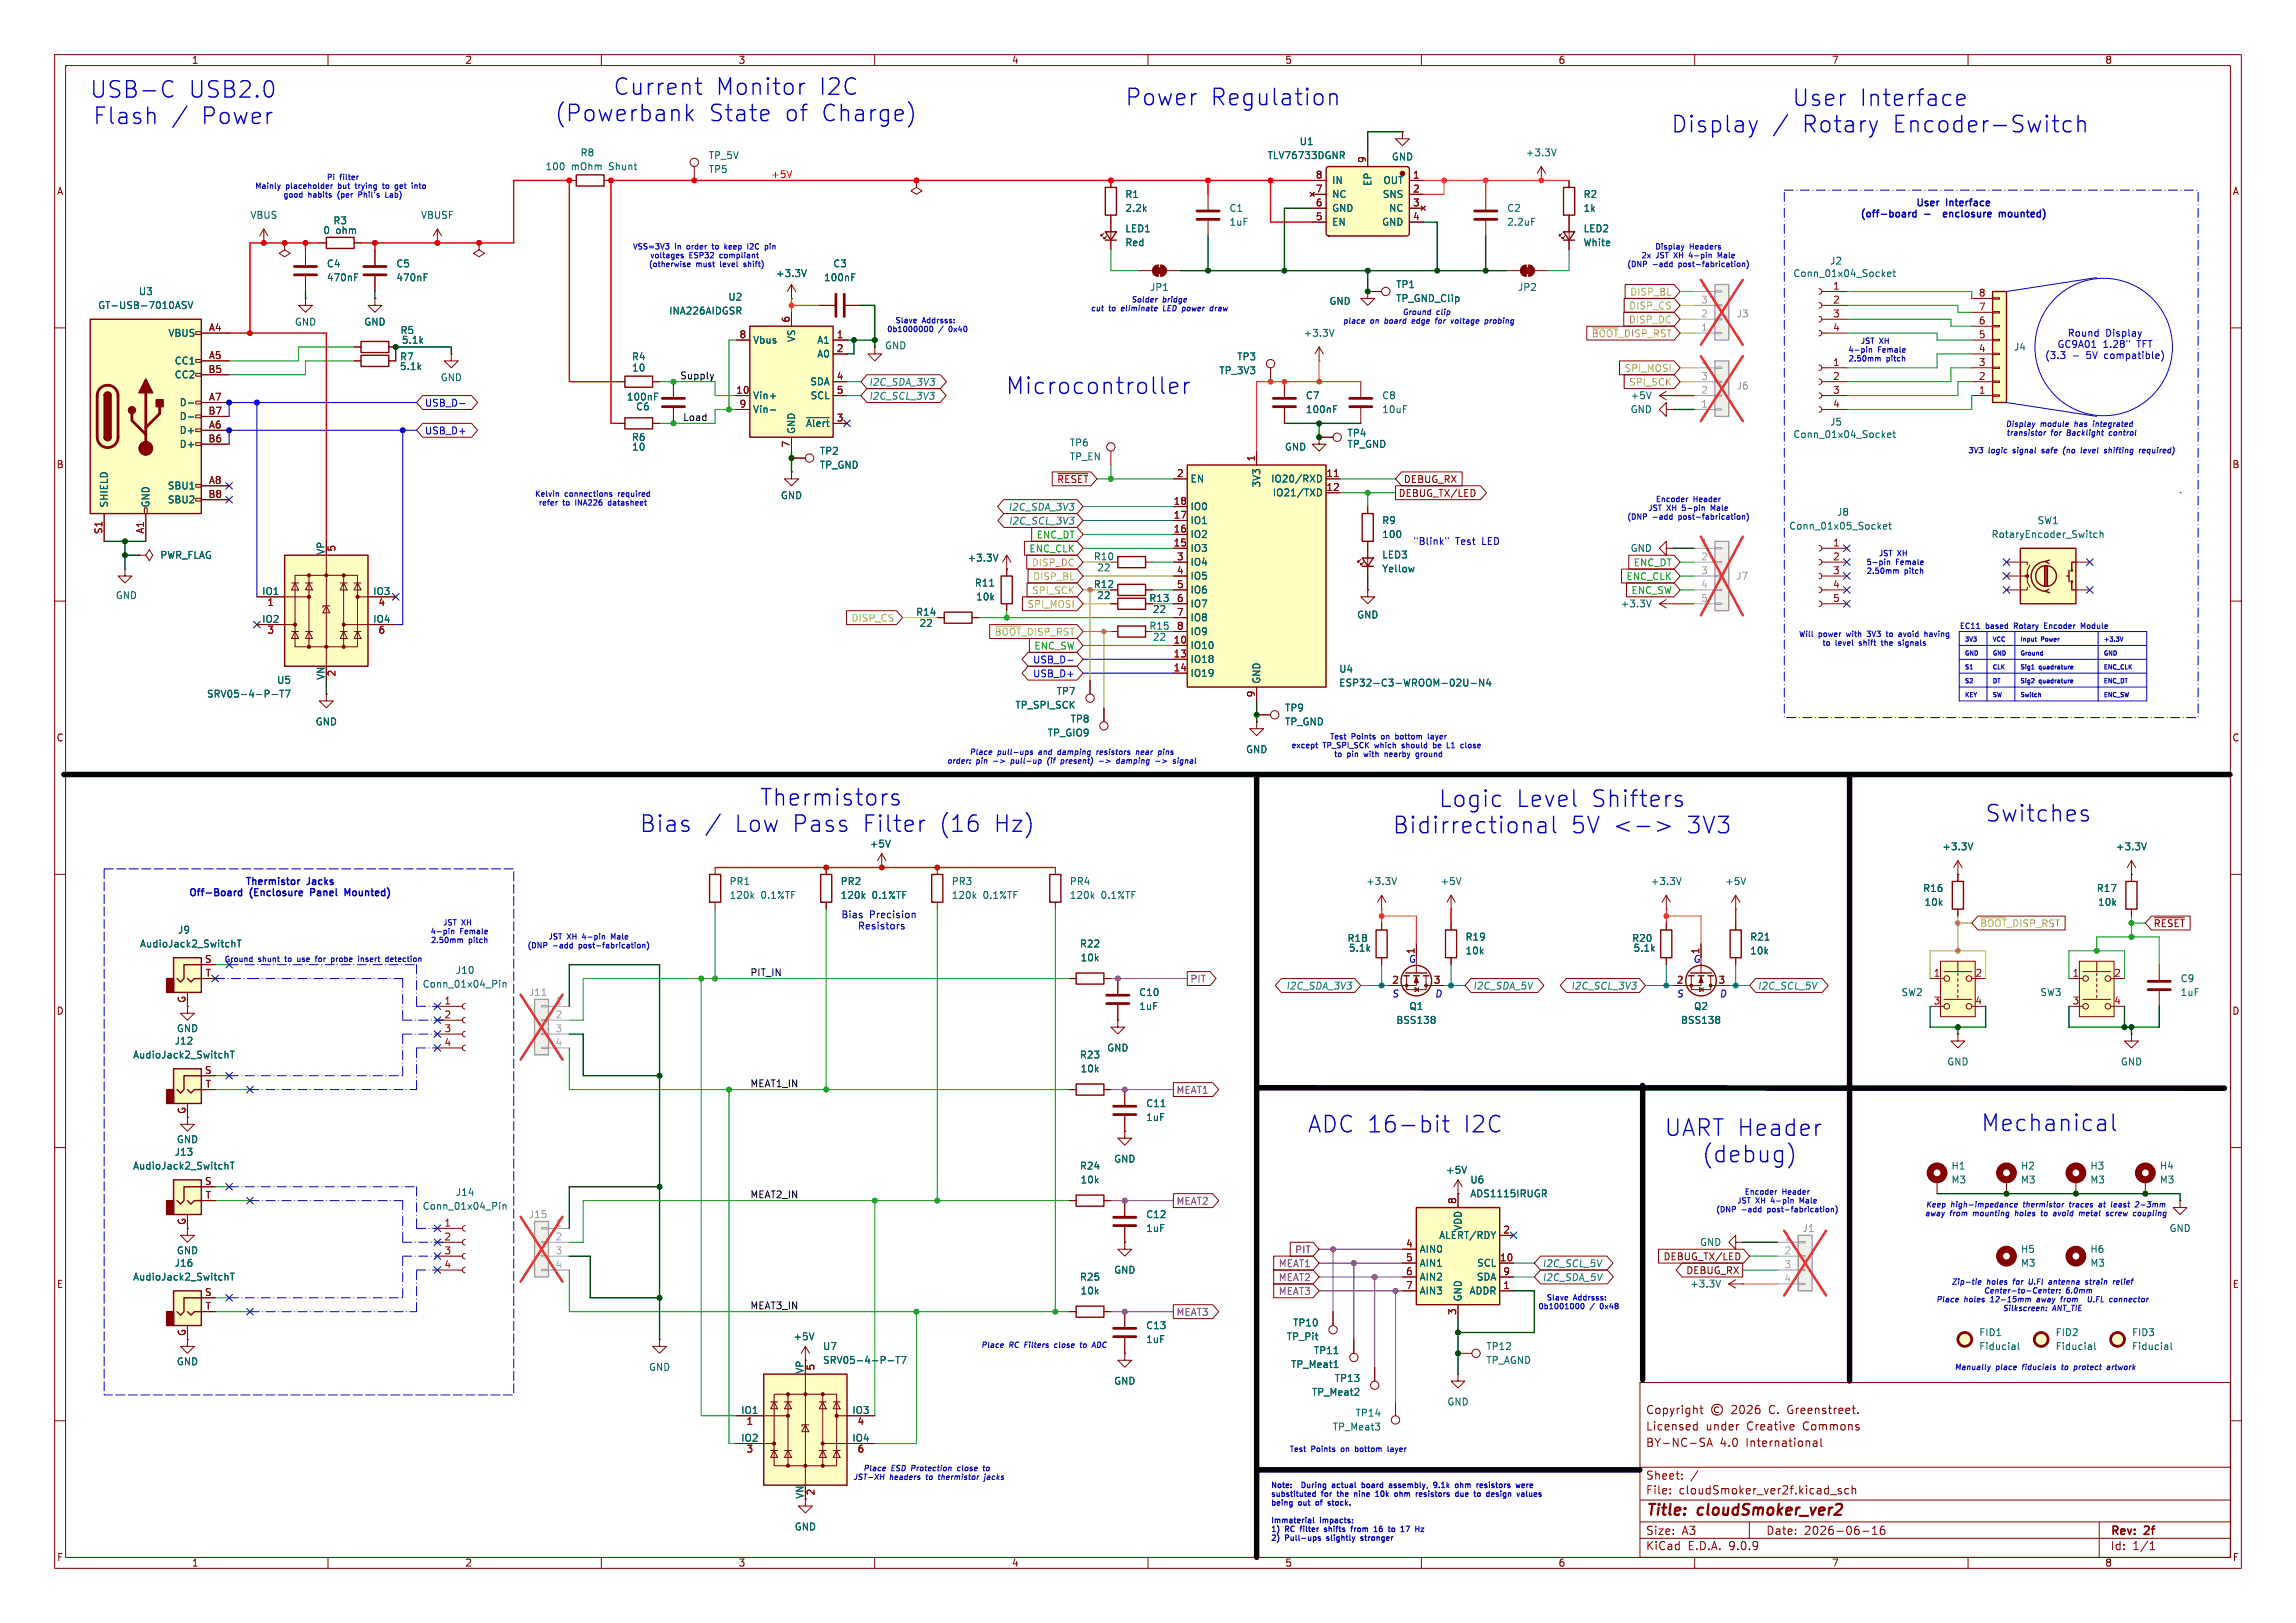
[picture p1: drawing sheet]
<svg xmlns="http://www.w3.org/2000/svg" width="420mm" height="297mm" viewBox="0 0 420 297" stroke-linecap="round" stroke-linejoin="round" font-family="sans-serif">
<defs><g id="words">
<g font-size="4.2" fill="#0000c2">
<text x="112.1" y="17.8">Current</text>
<text x="131" y="17.8">Monitor</text>
<text x="150" y="17.8">I2C</text>
<text x="16.4" y="18.3">USB-C</text>
<text x="16.9" y="23.1">Flash</text>
<text x="34.5" y="18.3">USB2.0</text>
<text x="37" y="23.1">Power</text>
<text x="101.4" y="22.6">(Powerbank</text>
<text x="129.7" y="22.6">State</text>
<text x="143.7" y="22.6">of</text>
<text x="150.6" y="22.6">Charge)</text>
<text x="205.8" y="19.7">Power</text>
<text x="221.5" y="19.7">Regulation</text>
<text x="327.8" y="19.8">User</text>
<text x="340.2" y="19.8">Interface</text>
<text x="305.6" y="24.6">Display</text>
<text x="329.8" y="24.6">Rotary</text>
<text x="346.5" y="24.6">Encoder-Switch</text>
<text x="183.9" y="72.5">Microcontroller</text>
<text x="138.9" y="147.8">Thermistors</text>
<text x="263.1" y="148.1">Logic</text>
<text x="277.4" y="148.1">Level</text>
<text x="291.3" y="148.1">Shifters</text>
<text x="116.9" y="152.6">Bias</text>
<text x="134.5" y="152.6">Low Pass</text>
<text x="158.3" y="152.6">Filter</text>
<text x="172.5" y="152.6">(16</text>
<text x="182.6" y="152.6">Hz)</text>
<text x="254.7" y="152.9">Bidirrectional</text>
<text x="287.4" y="152.9">5V &lt;-&gt;</text>
<text x="308.9" y="152.9">3V3</text>
<text x="363.1" y="150.7">Switches</text>
<text x="239.1" y="207.6">ADC 16-bit</text>
<text x="267.9" y="207.6">I2C</text>
<text x="304.4" y="208.3">UART Header</text>
<text x="362.3" y="207.4">Mechanical</text>
<text x="311.2" y="213.1">(debug)</text>
</g>
<g font-size="2.8" fill="#840000">
<text x="301" y="277.9">Title:</text>
<text x="310.6" y="277.9">cloudSmoker_ver2</text>
</g>
<g font-size="2.1" fill="#840000">
<text x="301" y="262">Licensed</text>
<text x="301" y="259">Copyright</text>
<text x="312" y="262">under</text>
<text x="319.6" y="262">Creative</text>
<text x="323.7" y="259">C. Greenstreet.</text>
<text x="330" y="262">Commons</text>
<text x="301" y="265">BY-NC-SA</text>
<text x="314.6" y="265">4.0</text>
<text x="319.4" y="265">International</text>
<text x="301" y="273.7">File:</text>
<text x="301" y="271">Sheet:</text>
<text x="307.1" y="273.7">cloudSmoker_ver2f.kicad_sch</text>
<text x="301" y="281.1">Size:</text>
<text x="307.6" y="281.1">A3</text>
<text x="323" y="281.1">Date:</text>
<text x="330" y="281.1">2026-06-16</text>
<text x="386" y="281.3">Rev:</text>
<text x="392.4" y="281.3">2f</text>
<text x="301" y="283.9">KiCad</text>
<text x="308.7" y="283.9">E.D.A.</text>
<text x="316.3" y="283.9">9.0.9</text>
<text x="386" y="283.9">Id:</text>
<text x="390.1" y="283.9">1/1</text>
</g>
<g font-size="1.8" fill="#840000">
<text x="35" y="11.9">1</text>
<text x="85" y="11.9">2</text>
<text x="135" y="11.9">3</text>
<text x="185" y="11.9">4</text>
<text x="235" y="11.9">5</text>
<text x="285" y="11.9">6</text>
<text x="335" y="11.9">7</text>
<text x="385" y="11.9">8</text>
<text x="10.3" y="35.9">A</text>
<text x="408.3" y="35.9">A</text>
<text x="10.3" y="85.9">B</text>
<text x="193.3" y="88.6">~{RESET}</text>
<text x="256.7" y="88.6">DEBUG_RX</text>
<text x="408.2" y="85.9">B</text>
<text x="255.7" y="91.1">DEBUG_TX/LED</text>
<text x="10.3" y="135.9">C</text>
<text x="408.2" y="135.9">C</text>
<text x="393.9" y="169.9">~{RESET}</text>
<text x="10.3" y="185.9">D</text>
<text x="408.2" y="185.9">D</text>
<text x="34" y="203.9" transform="rotate(-90 34 203.9)">G</text>
<text x="34" y="224.3" transform="rotate(-90 34 224.3)">G</text>
<text x="304.2" y="230.8">DEBUG_TX/LED</text>
<text x="308.4" y="233.4">DEBUG_RX</text>
<text x="10.3" y="235.9">E</text>
<text x="408.3" y="235.9">E</text>
<text x="10.3" y="285.9">F</text>
<text x="35" y="286.9">1</text>
<text x="85" y="286.9">2</text>
<text x="135" y="286.9">3</text>
<text x="185" y="286.9">4</text>
<text x="235" y="286.9">5</text>
<text x="285" y="286.9">6</text>
<text x="335" y="286.9">7</text>
<text x="385" y="286.9">8</text>
<text x="408.3" y="285.9">F</text>
</g>
<g font-size="1.8" fill="#006464">
<text x="106.1" y="28.8">R8</text>
<text x="129.5" y="29.3">TP_5V</text>
<text x="231.8" y="29.3">TLV76733DGNR</text>
<text x="237.6" y="26.8">U1</text>
<text x="254.5" y="29.6">GND</text>
<text x="279" y="28.8">+3.3V</text>
<text x="99.7" y="31.3">100</text>
<text x="104.5" y="31.3">mOhm</text>
<text x="111.5" y="31.3">Shunt</text>
<text x="129.5" y="31.9">TP5</text>
<text x="243.6" y="33.9">IN</text>
<text x="251.1" y="34.1" transform="rotate(-90 251.1 34.1)">EP</text>
<text x="253" y="33.9">OUT</text>
<text x="45.7" y="40.2">VBUS</text>
<text x="60.9" y="41.2">R3</text>
<text x="76.9" y="40.2">VBUSF</text>
<text x="205.7" y="36.4">R1</text>
<text x="205.7" y="39">2.2k</text>
<text x="224.8" y="39">C1</text>
<text x="224.8" y="41.5">1uF</text>
<text x="243.6" y="36.4">NC</text>
<text x="243.6" y="39">GND</text>
<text x="243.6" y="41.5">EN</text>
<text x="252.7" y="41.5">GND</text>
<text x="252.8" y="36.4">SNS</text>
<text x="254" y="39">NC</text>
<text x="275.6" y="39">C2</text>
<text x="275.6" y="41.5">2.2uF</text>
<text x="289.6" y="36.4">R2</text>
<text x="289.6" y="39">1k</text>
<text x="59" y="43">0</text>
<text x="61.4" y="43">ohm</text>
<text x="205.7" y="42.7">LED1</text>
<text x="205.7" y="45.2">Red</text>
<text x="289.6" y="45.2">White</text>
<text x="289.6" y="42.7">LED2</text>
<text x="59.7" y="49.1">C4</text>
<text x="59.7" y="51.7">470nF</text>
<text x="72.4" y="49.1">C5</text>
<text x="72.4" y="51.7">470nF</text>
<text x="141.8" y="50.9">+3.3V</text>
<text x="150.6" y="51.7">100nF</text>
<text x="152.3" y="49.1">C3</text>
<text x="210.3" y="53.4">JP1</text>
<text x="255.3" y="52.9">TP1</text>
<text x="277.6" y="53.4">JP2</text>
<text x="327.9" y="50.9">Conn_01x04_Socket</text>
<text x="334.7" y="48.6">J2</text>
<text x="17.9" y="56.7">GT-USB-7010ASV</text>
<text x="25.3" y="54.2">U3</text>
<text x="53.8" y="59.8">GND</text>
<text x="66.5" y="59.8">GND</text>
<text x="122.3" y="57.8">INA226AIDGSR</text>
<text x="133.1" y="55.2">U2</text>
<text x="243.1" y="56">GND</text>
<text x="255.3" y="55.5">TP_GND_Clip</text>
<text x="30.7" y="61.8">VBUS</text>
<text x="73.2" y="61.3">R5</text>
<text x="73.4" y="63.1">5.1k</text>
<text x="137.7" y="63.1">Vbus</text>
<text x="145.6" y="62.7" transform="rotate(-90 145.6 62.7)">VS</text>
<text x="149.4" y="63.1">A1</text>
<text x="149.4" y="65.6">A0</text>
<text x="161.8" y="64.1">GND</text>
<text x="238.4" y="61.8">+3.3V</text>
<text x="368.3" y="64.4">J4</text>
<text x="31.9" y="66.9">CC1</text>
<text x="31.9" y="69.4">CC2</text>
<text x="73.1" y="67.9">5.1k</text>
<text x="73.1" y="66.1">R7</text>
<text x="80.5" y="70">GND</text>
<text x="115.5" y="66.1">R4</text>
<text x="115.5" y="68.2">10</text>
<text x="148.1" y="70.7">SDA</text>
<text x="222.9" y="68.7">TP_3V3</text>
<text x="226.2" y="66.1">TP3</text>
<text x="32.8" y="74.5">D-</text>
<text x="32.8" y="77.1">D-</text>
<text x="114.6" y="73.5">100nF</text>
<text x="116.3" y="75.3">C6</text>
<text x="137.7" y="73.3">Vin+</text>
<text x="137.7" y="75.8">Vin-</text>
<text x="148.2" y="73.3">SCL</text>
<text x="238.8" y="73.3">C7</text>
<text x="238.8" y="75.8">100nF</text>
<text x="252.7" y="73.3">C8</text>
<text x="252.7" y="75.8">10uF</text>
<text x="298.2" y="73.3">+5V</text>
<text x="298.2" y="75.8">GND</text>
<text x="32.8" y="79.6">D+</text>
<text x="32.8" y="82.1">D+</text>
<text x="115.5" y="80.9">R6</text>
<text x="115.5" y="82.7">10</text>
<text x="145.6" y="79.5" transform="rotate(-90 145.6 79.5)">GND</text>
<text x="147.3" y="78.3">~{Alert}</text>
<text x="149.9" y="83.4">TP2</text>
<text x="195.6" y="81.9">TP6</text>
<text x="234.9" y="82.7">GND</text>
<text x="246.4" y="80.1">TP4</text>
<text x="246.4" y="82.1">TP_GND</text>
<text x="327.9" y="80.4">Conn_01x04_Socket</text>
<text x="334.7" y="78.1">J5</text>
<text x="30.6" y="89.8">SBU1</text>
<text x="149.9" y="86">TP_GND</text>
<text x="195.6" y="84.4">TP_EN</text>
<text x="217.7" y="88.5">EN</text>
<text x="230.7" y="89.3" transform="rotate(-90 230.7 89.3)">3V3</text>
<text x="232.4" y="88.5">IO20/RXD</text>
<text x="19.9" y="93" transform="rotate(-90 19.9 93)">SHIELD</text>
<text x="27.5" y="93" transform="rotate(-90 27.5 93)">GND</text>
<text x="30.6" y="92.3">SBU2</text>
<text x="142.7" y="91.5">GND</text>
<text x="217.7" y="93.6">IO0</text>
<text x="232.7" y="91">IO21/TXD</text>
<text x="335.9" y="94.6">J8</text>
<text x="59.4" y="101.6" transform="rotate(-90 59.4 101.6)">VP</text>
<text x="217.7" y="96.1">IO1</text>
<text x="217.7" y="98.7">IO2</text>
<text x="217.7" y="101.2">IO3</text>
<text x="252.7" y="96.1">R9</text>
<text x="252.7" y="98.7">100</text>
<text x="298.2" y="101.2">GND</text>
<text x="327.2" y="97.1">Conn_01x05_Socket</text>
<text x="364.2" y="98.7">RotaryEncoder_Switch</text>
<text x="372.6" y="96.1">SW1</text>
<text x="29.2" y="102.5">PWR_FLAG</text>
<text x="176.9" y="103">+3.3V</text>
<text x="178.2" y="107.5">R11</text>
<text x="200" y="102.7">R10</text>
<text x="200" y="107.8">R12</text>
<text x="200.6" y="104.7">22</text>
<text x="217.7" y="103.7">IO4</text>
<text x="217.7" y="106.3">IO5</text>
<text x="252.7" y="104.9">Yellow</text>
<text x="252.7" y="102.4">LED3</text>
<text x="21.1" y="109.8">GND</text>
<text x="47.9" y="109">IO1</text>
<text x="68.2" y="109">IO3</text>
<text x="167.5" y="112.9">R14</text>
<text x="178.5" y="110.1">10k</text>
<text x="200.6" y="109.8">22</text>
<text x="210.1" y="110.3">R13</text>
<text x="210.8" y="112.4">22</text>
<text x="217.7" y="108.8">IO6</text>
<text x="217.7" y="111.4">IO7</text>
<text x="217.7" y="113.9">IO8</text>
<text x="248.2" y="113.4">GND</text>
<text x="296.4" y="111.4">+3.3V</text>
<text x="47.9" y="114">IO2</text>
<text x="68.2" y="114">IO4</text>
<text x="168.1" y="114.9">22</text>
<text x="210.1" y="115.4">R15</text>
<text x="210.8" y="117.4">22</text>
<text x="217.7" y="116.4">IO9</text>
<text x="217.7" y="119">IO10</text>
<text x="50.6" y="125.3">U5</text>
<text x="59.4" y="124.5" transform="rotate(-90 59.4 124.5)">VN</text>
<text x="217.7" y="121.5">IO18</text>
<text x="217.7" y="124.1">IO19</text>
<text x="230.7" y="125.2" transform="rotate(-90 230.7 125.2)">GND</text>
<text x="244.9" y="125.8">ESP32-C3-WROOM-02U-N4</text>
<text x="244.9" y="123.3">U4</text>
<text x="37.8" y="127.9">SRV05-4-P-T7</text>
<text x="185.6" y="129.9">TP_SPI_SCK</text>
<text x="193.2" y="127.4">TP7</text>
<text x="235" y="130.4">TP9</text>
<text x="57.7" y="132.9">GND</text>
<text x="191.6" y="135">TP_GIO9</text>
<text x="195.7" y="132.4">TP8</text>
<text x="235" y="132.9">TP_GND</text>
<text x="227.8" y="138">GND</text>
<text x="159" y="155.3">+5V</text>
<text x="355.2" y="155.8">+3.3V</text>
<text x="386.9" y="155.8">+3.3V</text>
<text x="133.4" y="162.2">PR1</text>
<text x="133.4" y="164.7">120k</text>
<text x="139.2" y="164.7">0.1%TF</text>
<text x="153.7" y="162.2">PR2</text>
<text x="153.7" y="164.7">120k</text>
<text x="159.5" y="164.7">0.1%TF</text>
<text x="174" y="162.2">PR3</text>
<text x="174" y="164.7">120k</text>
<text x="179.8" y="164.7">0.1%TF</text>
<text x="195.6" y="162.2">PR4</text>
<text x="195.6" y="164.7">120k</text>
<text x="201.4" y="164.7">0.1%TF</text>
<text x="249.8" y="162.2">+3.3V</text>
<text x="263.4" y="162.2">+5V</text>
<text x="301.9" y="162.2">+3.3V</text>
<text x="315.5" y="162.2">+5V</text>
<text x="351.7" y="163.4">R16</text>
<text x="351.9" y="166">10k</text>
<text x="383.4" y="163.4">R17</text>
<text x="383.7" y="166">10k</text>
<text x="25.5" y="173.6">AudioJack2_SwitchT</text>
<text x="32.5" y="171">J9</text>
<text x="197.4" y="173.6">R22</text>
<text x="246.4" y="172.6">R18</text>
<text x="268" y="172.3">R19</text>
<text x="298.5" y="172.6">R20</text>
<text x="320" y="172.3">R21</text>
<text x="83.3" y="178.4">J10</text>
<text x="197.6" y="176.1">10k</text>
<text x="246.6" y="174.3">5.1k</text>
<text x="268" y="174.9">10k</text>
<text x="298.7" y="174.3">5.1k</text>
<text x="320" y="174.9">10k</text>
<text x="398.8" y="179.9">C9</text>
<text x="77.2" y="180.9">Conn_01x04_Pin</text>
<text x="208.3" y="185">1uF</text>
<text x="208.3" y="182.5">C10</text>
<text x="257.7" y="185">Q1</text>
<text x="309.8" y="185">Q2</text>
<text x="347.7" y="182.5">SW2</text>
<text x="373.1" y="182.5">SW3</text>
<text x="398.8" y="182.5">1uF</text>
<text x="31.9" y="191.4">J12</text>
<text x="32.3" y="189.1">GND</text>
<text x="255.3" y="187.6">BSS138</text>
<text x="307.4" y="187.6">BSS138</text>
<text x="24.2" y="193.9">AudioJack2_SwitchT</text>
<text x="197.4" y="193.9">R23</text>
<text x="197.6" y="196.4">10k</text>
<text x="202.4" y="192.6">GND</text>
<text x="356.1" y="195.2">GND</text>
<text x="387.9" y="195.2">GND</text>
<text x="209.6" y="202.8">C11</text>
<text x="32.3" y="209.4">GND</text>
<text x="209.6" y="205.3">1uF</text>
<text x="24.2" y="214.2">AudioJack2_SwitchT</text>
<text x="31.9" y="211.7">J13</text>
<text x="197.4" y="214.2">R24</text>
<text x="203.7" y="213">GND</text>
<text x="264.4" y="215">+5V</text>
<text x="356.9" y="214.2">H1</text>
<text x="369.6" y="214.2">H2</text>
<text x="382.3" y="214.2">H3</text>
<text x="395" y="214.2">H4</text>
<text x="77.2" y="221.6">Conn_01x04_Pin</text>
<text x="83.3" y="219">J14</text>
<text x="197.6" y="216.8">10k</text>
<text x="268.9" y="216.8">U6</text>
<text x="268.9" y="219.3">ADS1115IRUGR</text>
<text x="356.9" y="216.8">M3</text>
<text x="369.6" y="216.8">M3</text>
<text x="382.3" y="216.8">M3</text>
<text x="395" y="216.8">M3</text>
<text x="209.6" y="225.7">1uF</text>
<text x="209.6" y="223.1">C12</text>
<text x="263.1" y="226.9">ALERT/RDY</text>
<text x="267.6" y="225.3" transform="rotate(-90 267.6 225.3)">VDD</text>
<text x="396.7" y="225.7">GND</text>
<text x="31.9" y="232">J16</text>
<text x="32.3" y="229.7">GND</text>
<text x="203.7" y="233.3">GND</text>
<text x="259.6" y="229.5">AIN0</text>
<text x="259.6" y="232">AIN1</text>
<text x="270.1" y="232">SCL</text>
<text x="310.9" y="228.2">GND</text>
<text x="369.6" y="232">M3</text>
<text x="369.6" y="229.5">H5</text>
<text x="382.3" y="232">M3</text>
<text x="382.3" y="229.5">H6</text>
<text x="24.2" y="234.5">AudioJack2_SwitchT</text>
<text x="197.4" y="234.5">R25</text>
<text x="197.6" y="237.1">10k</text>
<text x="259.6" y="234.5">AIN2</text>
<text x="259.6" y="237.1">AIN3</text>
<text x="267.6" y="238.3" transform="rotate(-90 267.6 238.3)">GND</text>
<text x="268.7" y="237.1">ADDR</text>
<text x="270" y="234.5">SDA</text>
<text x="309.1" y="235.8">+3.3V</text>
<text x="145" y="245.5">+5V</text>
<text x="209.6" y="246">1uF</text>
<text x="209.6" y="243.4">C13</text>
<text x="235.3" y="245.5">TP_Pit</text>
<text x="236.4" y="242.9">TP10</text>
<text x="362" y="244.7">FID1</text>
<text x="375.9" y="244.7">FID2</text>
<text x="389.9" y="244.7">FID3</text>
<text x="32.3" y="250">GND</text>
<text x="118.6" y="251.1">GND</text>
<text x="147.1" y="251.5" transform="rotate(-90 147.1 251.5)">VP</text>
<text x="150.4" y="249.8">SRV05-4-P-T7</text>
<text x="150.4" y="247.2">U7</text>
<text x="236.1" y="250.5">TP_Meat1</text>
<text x="240.2" y="248">TP11</text>
<text x="271.8" y="249.8">TP_AGND</text>
<text x="271.8" y="247.2">TP12</text>
<text x="362" y="247.2">Fiducial</text>
<text x="375.9" y="247.2">Fiducial</text>
<text x="389.9" y="247.2">Fiducial</text>
<text x="203.7" y="253.6">GND</text>
<text x="239.9" y="255.6">TP_Meat2</text>
<text x="244.1" y="253.1">TP13</text>
<text x="264.7" y="257.4">GND</text>
<text x="135.5" y="258.8">IO1</text>
<text x="135.5" y="263.9">IO2</text>
<text x="155.8" y="258.8">IO3</text>
<text x="155.8" y="263.9">IO4</text>
<text x="243.7" y="262">TP_Meat3</text>
<text x="247.9" y="259.4">TP14</text>
<text x="147.1" y="274.4" transform="rotate(-90 147.1 274.4)">VN</text>
<text x="145.3" y="280.3">GND</text>
</g>
<g font-size="1.8" fill="#a90000">
<text x="249.9" y="29.9" transform="rotate(-90 249.9 29.9)">9</text>
<text x="240.6" y="32.8">8</text>
<text x="240.6" y="35.3">7</text>
<text x="258.4" y="32.8">1</text>
<text x="258.4" y="35.3">2</text>
<text x="240.6" y="37.8">6</text>
<text x="240.6" y="40.4">5</text>
<text x="258.4" y="37.8">3</text>
<text x="258.4" y="40.4">4</text>
<text x="335.2" y="53.1">1</text>
<text x="144.5" y="59.1" transform="rotate(-90 144.5 59.1)">6</text>
<text x="335.2" y="55.6">2</text>
<text x="335.2" y="58.2">3</text>
<text x="361.9" y="59.4">6</text>
<text x="361.9" y="56.9">7</text>
<text x="361.9" y="54.4">8</text>
<text x="38.1" y="60.7">A4</text>
<text x="38.1" y="65.8">A5</text>
<text x="135.2" y="62">8</text>
<text x="153" y="62">1</text>
<text x="153" y="64.5">2</text>
<text x="335.2" y="60.7">4</text>
<text x="361.9" y="64.5">4</text>
<text x="361.9" y="62">5</text>
<text x="38" y="68.3">B5</text>
<text x="153" y="69.6">4</text>
<text x="335.2" y="67.1">1</text>
<text x="335.2" y="69.6">2</text>
<text x="361.9" y="69.6">2</text>
<text x="361.9" y="67.1">3</text>
<text x="38" y="75.9">B7</text>
<text x="38.1" y="73.4">A7</text>
<text x="134.6" y="72.1">10</text>
<text x="135.2" y="74.7">9</text>
<text x="153" y="72.1">5</text>
<text x="153" y="77.2">3</text>
<text x="335.2" y="72.1">3</text>
<text x="335.2" y="74.7">4</text>
<text x="361.9" y="72.1">1</text>
<text x="38" y="81">B6</text>
<text x="38.1" y="78.5">A6</text>
<text x="144.5" y="82" transform="rotate(-90 144.5 82)">7</text>
<text x="38.1" y="88.6">A8</text>
<text x="215.2" y="87.4">2</text>
<text x="229.6" y="84.5" transform="rotate(-90 229.6 84.5)">1</text>
<text x="242.5" y="87.4">11</text>
<text x="242.5" y="89.9">12</text>
<text x="38" y="91.2">B8</text>
<text x="214.6" y="92.5">18</text>
<text x="214.6" y="95">17</text>
<text x="18.8" y="97.8" transform="rotate(-90 18.8 97.8)">S1</text>
<text x="26.4" y="97.8" transform="rotate(-90 26.4 97.8)">A1</text>
<text x="61.7" y="101" transform="rotate(-90 61.7 101)">5</text>
<text x="214.6" y="97.5">16</text>
<text x="214.6" y="100.1">15</text>
<text x="335.2" y="100.1">1</text>
<text x="215.2" y="102.6">3</text>
<text x="215.2" y="105.2">4</text>
<text x="215.2" y="107.7">5</text>
<text x="335.2" y="102.6">2</text>
<text x="335.2" y="105.2">3</text>
<text x="335.2" y="107.7">4</text>
<text x="48.8" y="111.2">1</text>
<text x="69.1" y="111.2">4</text>
<text x="215.2" y="110.2">6</text>
<text x="215.2" y="112.8">7</text>
<text x="335.2" y="110.2">5</text>
<text x="48.8" y="116.3">3</text>
<text x="69.1" y="116.3">6</text>
<text x="214.6" y="117.9">10</text>
<text x="215.2" y="115.3">8</text>
<text x="61.7" y="123.9" transform="rotate(-90 61.7 123.9)">2</text>
<text x="214.6" y="120.4">13</text>
<text x="214.6" y="122.9">14</text>
<text x="229.6" y="127.7" transform="rotate(-90 229.6 127.7)">9</text>
<text x="37.4" y="176.3">S</text>
<text x="37.5" y="178.8">T</text>
<text x="258.8" y="174.7" transform="rotate(-90 258.8 174.7)">1</text>
<text x="310.9" y="174.7" transform="rotate(-90 310.9 174.7)">1</text>
<text x="353.6" y="178.8">1</text>
<text x="361.2" y="178.8">2</text>
<text x="379" y="178.8">1</text>
<text x="386.6" y="178.8">2</text>
<text x="34" y="183.6" transform="rotate(-90 34 183.6)">G</text>
<text x="81.2" y="183.9">1</text>
<text x="254.6" y="180.1">2</text>
<text x="262.2" y="180.1">3</text>
<text x="306.6" y="180.1">2</text>
<text x="314.3" y="180.1">3</text>
<text x="353.6" y="183.9">3</text>
<text x="361.2" y="183.9">4</text>
<text x="379" y="183.9">3</text>
<text x="386.6" y="183.9">4</text>
<text x="81.2" y="186.4">2</text>
<text x="81.2" y="189">3</text>
<text x="81.2" y="191.5">4</text>
<text x="37.4" y="196.6">S</text>
<text x="37.5" y="199.1">T</text>
<text x="37.4" y="216.9">S</text>
<text x="37.5" y="219.5">T</text>
<text x="266.4" y="220.4" transform="rotate(-90 266.4 220.4)">8</text>
<text x="81.2" y="224.5">1</text>
<text x="81.2" y="227.1">2</text>
<text x="274.9" y="225.8">2</text>
<text x="81.2" y="229.6">3</text>
<text x="81.2" y="232.2">4</text>
<text x="257.1" y="228.3">4</text>
<text x="257.1" y="230.9">5</text>
<text x="257.1" y="233.4">6</text>
<text x="274.3" y="230.9">10</text>
<text x="274.9" y="233.4">9</text>
<text x="37.4" y="237.2">S</text>
<text x="37.5" y="239.8">T</text>
<text x="257.1" y="236">7</text>
<text x="274.9" y="236">1</text>
<text x="34" y="244.6" transform="rotate(-90 34 244.6)">G</text>
<text x="266.4" y="240.7" transform="rotate(-90 266.4 240.7)">3</text>
<text x="149.3" y="250.9" transform="rotate(-90 149.3 250.9)">5</text>
<text x="136.5" y="261.1">1</text>
<text x="156.8" y="261.1">4</text>
<text x="136.5" y="266.1">3</text>
<text x="156.8" y="266.1">6</text>
<text x="149.3" y="273.8" transform="rotate(-90 149.3 273.8)">2</text>
</g>
<text font-size="1.8" fill="#f00" x="141" y="32.7">+5V</text>
<g font-size="1.8" fill="#0000c2">
<text x="340.1" y="40.1">(off-board</text>
<text x="350.3" y="38.1">User</text>
<text x="356" y="38.1">Interface</text>
<text x="356.5" y="40.1">enclosure</text>
<text x="367.2" y="40.1">mounted)</text>
<text x="374" y="65.9">(3.3</text>
<text x="376.3" y="63.9">GC9A01</text>
<text x="378.1" y="61.8">Round</text>
<text x="381.8" y="65.9">5V</text>
<text x="384.7" y="63.9">1.28&quot;</text>
<text x="385.2" y="61.8">Display</text>
<text x="385.2" y="65.9">compatible)</text>
<text x="391.1" y="63.9">TFT</text>
<text x="258.4" y="99.9">&quot;Blink&quot;</text>
<text x="266.2" y="99.9">Test</text>
<text x="271.2" y="99.9">LED</text>
<text x="34.4" y="164.3">Off-Board</text>
<text x="44.7" y="162.3">Thermistor</text>
<text x="45.7" y="164.3">(Enclosure</text>
<text x="56.2" y="162.3">Jacks</text>
<text x="57.3" y="164.3">Panel</text>
<text x="64.1" y="164.3">Mounted)</text>
<text x="153.8" y="168.2">Bias</text>
<text x="156.8" y="170.3">Resistors</text>
<text x="159" y="168.2">Precision</text>
<text x="257.6" y="176.4">G</text>
<text x="309.7" y="176.4">G</text>
<text x="254.6" y="182.7">S</text>
<text x="262.4" y="182.7">D</text>
<text x="306.6" y="182.7">S</text>
<text x="314.5" y="182.7">D</text>
</g>
<g font-size="1.8" fill="#aaa">
<text x="311.1" y="53.1">4</text>
<text x="311.1" y="58.2">2</text>
<text x="311.1" y="55.6">3</text>
<text x="311.1" y="60.7">1</text>
<text x="311.1" y="69.6">3</text>
<text x="311.1" y="67.1">4</text>
<text x="311.1" y="74.7">1</text>
<text x="311.1" y="72.1">2</text>
<text x="311.1" y="100.1">1</text>
<text x="311.1" y="102.6">2</text>
<text x="311.1" y="105.2">3</text>
<text x="311.1" y="107.7">4</text>
<text x="311.1" y="110.2">5</text>
<text x="101.5" y="183.9">1</text>
<text x="101.5" y="186.4">2</text>
<text x="101.5" y="189">3</text>
<text x="101.5" y="191.5">4</text>
<text x="101.5" y="224.5">1</text>
<text x="101.5" y="227.1">2</text>
<text x="326.3" y="227.1">1</text>
<text x="101.5" y="229.6">3</text>
<text x="101.5" y="232.2">4</text>
<text x="326.3" y="229.6">2</text>
<text x="326.3" y="232.2">3</text>
<text x="326.3" y="234.7">4</text>
</g>
<g font-size="1.8" fill="#c2c200">
<text x="297.8" y="59.4">DISP_DC</text>
<text x="297.9" y="56.8">DISP_CS</text>
<text x="298.1" y="54.3">DISP_BL</text>
<text x="291.1" y="61.9">~{BOOT}_DISP_RST</text>
<text x="297.1" y="68.3">SPI_MOSI</text>
<text x="297.9" y="70.8">SPI_SCK</text>
<text x="188.6" y="103.8">DISP_DC</text>
<text x="188.9" y="106.4">DISP_BL</text>
<text x="155.7" y="114">DISP_CS</text>
<text x="187.8" y="111.4">SPI_MOSI</text>
<text x="188.7" y="108.9">SPI_SCK</text>
<text x="181.9" y="116.5">~{BOOT}_DISP_RST</text>
<text x="362.1" y="169.9">~{BOOT}_DISP_RST</text>
</g>
<g font-size="1.8" fill="#989898">
<text x="317.6" y="58.3">J3</text>
<text x="317.6" y="71.5">J6</text>
<text x="317.5" y="106.3">J7</text>
<text x="96.6" y="182.5">J11</text>
<text x="96.6" y="223.1">J15</text>
<text x="329.6" y="225.7">J1</text>
</g>
<g font-size="1.8" fill="#0f0f0f">
<text x="124.3" y="69.5">Supply</text>
<text x="124.9" y="77.1">Load</text>
<text x="137.2" y="178.7">PIT_IN</text>
<text x="137.2" y="199">MEAT1_IN</text>
<text x="137.2" y="219.4">MEAT2_IN</text>
<text x="137.2" y="239.7">MEAT3_IN</text>
</g>
<g font-size="1.8" fill="#008484">
<text x="158.9" y="70.8">I2C_SDA_3V3</text>
<text x="158.9" y="73.3">I2C_SCL_3V3</text>
<text x="184.4" y="93.7">I2C_SDA_3V3</text>
<text x="184.5" y="96.2">I2C_SCL_3V3</text>
<text x="235.2" y="181.3">I2C_SDA_3V3</text>
<text x="269.4" y="181.3">I2C_SDA_5V</text>
<text x="287.3" y="181.3">I2C_SCL_3V3</text>
<text x="321.5" y="181.3">I2C_SCL_5V</text>
<text x="282.1" y="232.1">I2C_SCL_5V</text>
<text x="282.1" y="234.6">I2C_SDA_5V</text>
</g>
<g font-size="1.8" fill="#00f">
<text x="77.6" y="74.6">USB_D-</text>
<text x="77.6" y="79.7">USB_D+</text>
<text x="188.9" y="121.6">USB_D-</text>
<text x="188.9" y="124.1">USB_D+</text>
</g>
<g font-size="1.8" fill="#00c200">
<text x="188.2" y="101.3">ENC_CLK</text>
<text x="189.5" y="98.7">ENC_DT</text>
<text x="297.4" y="106.4">ENC_CLK</text>
<text x="298.8" y="103.8">ENC_DT</text>
<text x="298.3" y="108.9">ENC_SW</text>
<text x="189.1" y="119.1">ENC_SW</text>
</g>
<g font-size="1.8" fill="#840084">
<text x="217.6" y="180">PIT</text>
<text x="215.1" y="200.3">MEAT1</text>
<text x="215.1" y="220.7">MEAT2</text>
<text x="233.8" y="232.1">MEAT1</text>
<text x="236.8" y="229.6">PIT</text>
<text x="233.8" y="234.6">MEAT2</text>
<text x="233.8" y="237.2">MEAT3</text>
<text x="215.1" y="241">MEAT3</text>
</g>
<g font-size="1.4" fill="#0000c2">
<text x="46.6" y="34.8">Mainly</text>
<text x="52.3" y="34.8">placeholder</text>
<text x="59.7" y="33.2">Pi</text>
<text x="62.1" y="34.8">but</text>
<text x="62.2" y="33.2">filter</text>
<text x="65.5" y="34.8">trying</text>
<text x="70.7" y="34.8">to</text>
<text x="73.2" y="34.8">get</text>
<text x="76.6" y="34.8">into</text>
<text x="51.7" y="36.4">good</text>
<text x="56.4" y="36.4">habits</text>
<text x="62" y="36.4">(per</text>
<text x="66" y="36.4">Phil's</text>
<text x="71.2" y="36.4">Lab)</text>
<text x="115.7" y="45.9">VSS=3V3</text>
<text x="118.8" y="47.5">voltages</text>
<text x="123.4" y="45.9">in</text>
<text x="125.8" y="45.9">order</text>
<text x="126.1" y="47.5">ESP32</text>
<text x="130.8" y="45.9">to</text>
<text x="131.9" y="47.5">compliant</text>
<text x="133.3" y="45.9">keep</text>
<text x="137.7" y="45.9">I2C</text>
<text x="141.2" y="45.9">pin</text>
<text x="300.1" y="47.5">2x</text>
<text x="302.7" y="45.9">Display</text>
<text x="302.9" y="47.5">JST</text>
<text x="306.4" y="47.5">XH</text>
<text x="309.1" y="45.9">Headers</text>
<text x="309.4" y="47.5">4-pin</text>
<text x="314.9" y="47.5">Male</text>
<text x="118.6" y="49.1">(otherwise</text>
<text x="127.3" y="49.1">must</text>
<text x="132" y="49.1">level</text>
<text x="136.5" y="49.1">shift)</text>
<text x="297.5" y="49.1">(DNP</text>
<text x="302.3" y="49.1">-add</text>
<text x="307.2" y="49.1">post-fabrication)</text>
<text x="163.7" y="59.4">Slave</text>
<text x="168.7" y="59.4">Addrsss:</text>
<text x="199.4" y="57.2">cut</text>
<text x="202.8" y="57.2">to</text>
<text x="205.3" y="57.2">eliminate</text>
<text x="206.9" y="55.6">Solder</text>
<text x="212.6" y="55.6">bridge</text>
<text x="213.2" y="57.2">LED power</text>
<text x="222.3" y="57.2">draw</text>
<text x="245.6" y="59.4">place</text>
<text x="250.6" y="59.4">on</text>
<text x="253.5" y="59.4">board</text>
<text x="256.5" y="57.8">Ground</text>
<text x="258.7" y="59.4">edge</text>
<text x="262.7" y="57.8">clip</text>
<text x="263.3" y="59.4">for</text>
<text x="266.4" y="59.4">voltage</text>
<text x="272.8" y="59.4">probing</text>
<text x="162.2" y="61">0b1000000</text>
<text x="171.7" y="61">/</text>
<text x="173.8" y="61">0x40</text>
<text x="338" y="64.7">4-pin</text>
<text x="340.3" y="63.1">JST</text>
<text x="343.5" y="64.7">Female</text>
<text x="343.8" y="63.1">XH</text>
<text x="338" y="66.4">2.50mm</text>
<text x="345.1" y="66.4">pitch</text>
<text x="359.9" y="83.2">3V3</text>
<text x="363.7" y="83.2">logic</text>
<text x="366.8" y="78.3">Display</text>
<text x="366.9" y="79.9">transistor</text>
<text x="368.4" y="83.2">signal</text>
<text x="373.2" y="78.3">module</text>
<text x="374" y="83.2">safe</text>
<text x="375.2" y="79.9">for</text>
<text x="378.1" y="83.2">(no</text>
<text x="378.3" y="79.9">Backlight</text>
<text x="379.7" y="78.3">has</text>
<text x="381.7" y="83.2">level</text>
<text x="383.3" y="78.3">integrated</text>
<text x="386.2" y="83.2">shifting</text>
<text x="386.3" y="79.9">control</text>
<text x="392.9" y="83.2">required)</text>
<text x="97.8" y="91.1">Kelvin</text>
<text x="98.4" y="92.7">refer</text>
<text x="103" y="92.7">to</text>
<text x="103.3" y="91.1">connections</text>
<text x="105.5" y="92.7">INA226</text>
<text x="111.7" y="92.7">datasheet</text>
<text x="113.3" y="91.1">required</text>
<text x="297.5" y="95.3">(DNP</text>
<text x="301.4" y="93.7">JST</text>
<text x="302.3" y="95.3">-add</text>
<text x="302.8" y="92.1">Encoder</text>
<text x="304.9" y="93.7">XH</text>
<text x="307.2" y="95.3">post-fabrication)</text>
<text x="307.9" y="93.7">5-pin</text>
<text x="309.8" y="92.1">Header</text>
<text x="313.4" y="93.7">Male</text>
<text x="343.6" y="102">JST</text>
<text x="347.1" y="102">XH</text>
<text x="341.3" y="103.6">5-pin</text>
<text x="341.3" y="105.2">2.50mm</text>
<text x="346.8" y="103.6">Female</text>
<text x="348.4" y="105.2">pitch</text>
<text x="329" y="116.8">Will</text>
<text x="332.6" y="116.8">power</text>
<text x="333.2" y="118.4">to</text>
<text x="335.7" y="118.4">level</text>
<text x="338" y="116.8">with</text>
<text x="340.3" y="118.4">shift</text>
<text x="342" y="116.8">3V3</text>
<text x="344.6" y="118.4">the</text>
<text x="345.8" y="116.8">to</text>
<text x="348" y="118.4">signals</text>
<text x="348.3" y="116.8">avoid</text>
<text x="353.3" y="116.8">having</text>
<text x="358.4" y="115.3">EC11</text>
<text x="363.2" y="115.3">based</text>
<text x="368.6" y="115.3">Rotary</text>
<text x="374.4" y="115.3">Encoder</text>
<text x="381.4" y="115.3">Module</text>
<text x="236.1" y="137.1">except</text>
<text x="242" y="137.1">TP_SPI_SCK</text>
<text x="243.2" y="135.5">Test</text>
<text x="247.2" y="135.5">Points</text>
<text x="251.7" y="137.1">which</text>
<text x="252.9" y="135.5">on</text>
<text x="255.7" y="135.5">bottom</text>
<text x="256.9" y="137.1">should</text>
<text x="261.9" y="135.5">layer</text>
<text x="262.9" y="137.1">be</text>
<text x="265.7" y="137.1">L1</text>
<text x="268.4" y="137.1">close</text>
<text x="173.1" y="140">order:</text>
<text x="177.3" y="138.4">Place</text>
<text x="178.5" y="140">pin</text>
<text x="182.5" y="138.4">pull-ups</text>
<text x="185.3" y="140">pull-up</text>
<text x="190.2" y="138.4">and</text>
<text x="192.3" y="140">(if</text>
<text x="193.9" y="138.4">damping</text>
<text x="195" y="140">present)</text>
<text x="201.3" y="138.4">resistors</text>
<text x="202.2" y="140">-&gt;</text>
<text x="205.7" y="140">damping</text>
<text x="208.8" y="138.4">near</text>
<text x="213.1" y="140">-&gt;</text>
<text x="213.1" y="138.4">pins</text>
<text x="216.6" y="140">signal</text>
<text x="243.9" y="138.7">to</text>
<text x="246.4" y="138.7">pin</text>
<text x="249.7" y="138.7">with</text>
<text x="253.7" y="138.7">nearby</text>
<text x="259.7" y="138.7">ground</text>
<text x="78.7" y="171.2">4-pin</text>
<text x="78.7" y="172.8">2.50mm</text>
<text x="80.9" y="169.6">JST</text>
<text x="84.2" y="171.2">Female</text>
<text x="84.4" y="169.6">XH</text>
<text x="85.7" y="172.8">pitch</text>
<text x="96.4" y="173.7">(DNP</text>
<text x="100.2" y="172.1">JST</text>
<text x="101.1" y="173.7">-add</text>
<text x="103.7" y="172.1">XH</text>
<text x="106.1" y="173.7">post-fabrication)</text>
<text x="106.7" y="172.1">4-pin</text>
<text x="112.2" y="172.1">Male</text>
<text x="41" y="176.2">Ground</text>
<text x="47.2" y="176.2">shunt</text>
<text x="52.4" y="176.2">to</text>
<text x="54.8" y="176.2">use</text>
<text x="58.4" y="176.2">for</text>
<text x="61.6" y="176.2">probe</text>
<text x="66.8" y="176.2">insert</text>
<text x="72" y="176.2">detection</text>
<text x="317.7" y="220.4">JST</text>
<text x="319" y="218.8">Encoder</text>
<text x="321.2" y="220.4">XH</text>
<text x="324.2" y="220.4">4-pin</text>
<text x="326" y="218.8">Header</text>
<text x="329.7" y="220.4">Male</text>
<text x="352.2" y="221.2">Keep</text>
<text x="356.9" y="221.2">high-impedance</text>
<text x="370.3" y="221.2">thermistor</text>
<text x="379" y="221.2">traces</text>
<text x="384.6" y="221.2">at</text>
<text x="387.1" y="221.2">least</text>
<text x="391.8" y="221.2">2-3mm</text>
<text x="313.8" y="222.1">(DNP</text>
<text x="318.5" y="222.1">-add</text>
<text x="323.5" y="222.1">post-fabrication)</text>
<text x="352" y="222.8">away</text>
<text x="356.7" y="222.8">from</text>
<text x="361.1" y="222.8">mounting</text>
<text x="369" y="222.8">holes</text>
<text x="374.1" y="222.8">to</text>
<text x="376.5" y="222.8">avoid</text>
<text x="381.5" y="222.8">metal</text>
<text x="386.7" y="222.8">screw</text>
<text x="391.9" y="222.8">coupling</text>
<text x="281.3" y="239.8">0b1001000</text>
<text x="282.8" y="238.2">Slave</text>
<text x="287.8" y="238.2">Addrsss:</text>
<text x="290.8" y="239.8">/</text>
<text x="292.9" y="239.8">0x48</text>
<text x="354.1" y="238.5">Place</text>
<text x="356.9" y="235.3">Zip-tie</text>
<text x="359.3" y="238.5">holes</text>
<text x="362.8" y="236.9">Center-to-Center:</text>
<text x="363.4" y="235.3">holes</text>
<text x="364.3" y="238.5">12-15mm</text>
<text x="368.4" y="235.3">for</text>
<text x="371.5" y="235.3">U.Fl</text>
<text x="373" y="238.5">away</text>
<text x="375.5" y="235.3">antenna</text>
<text x="377.7" y="238.5">from</text>
<text x="377.9" y="236.9">6.0mm</text>
<text x="382.4" y="235.3">strain</text>
<text x="383.1" y="238.5">U.FL</text>
<text x="387.3" y="238.5">connector</text>
<text x="387.7" y="235.3">relief</text>
<text x="366.3" y="240.1">Silkscreen:</text>
<text x="375.4" y="240.1">ANT_TIE</text>
<text x="179.4" y="246.9">Place</text>
<text x="184.6" y="246.9">RC Filters</text>
<text x="193.3" y="246.9">close</text>
<text x="198.3" y="246.9">to</text>
<text x="200.8" y="246.9">ADC</text>
<text x="357.5" y="250.9">Manually</text>
<text x="365.1" y="250.9">place</text>
<text x="370.1" y="250.9">fiducials</text>
<text x="377.6" y="250.9">to</text>
<text x="380.1" y="250.9">protect</text>
<text x="386.4" y="250.9">artwork</text>
<text x="157.8" y="269.4">Place</text>
<text x="163" y="269.4">ESD Protection</text>
<text x="175.6" y="269.4">close</text>
<text x="180.5" y="269.4">to</text>
<text x="235.8" y="265.9">Test</text>
<text x="239.8" y="265.9">Points</text>
<text x="245.5" y="265.9">on</text>
<text x="248.3" y="265.9">bottom</text>
<text x="254.6" y="265.9">layer</text>
<text x="156" y="271">JST-XH</text>
<text x="162.7" y="271">headers</text>
<text x="169.6" y="271">to</text>
<text x="172.1" y="271">thermistor</text>
<text x="180.8" y="271">jacks</text>
<text x="232.4" y="272.6">Note:</text>
<text x="232.4" y="274.2">substituted</text>
<text x="232.4" y="275.8">being</text>
<text x="237.6" y="275.8">out</text>
<text x="238.6" y="272.6">During</text>
<text x="241.2" y="275.8">of</text>
<text x="241.9" y="274.2">for</text>
<text x="243.8" y="275.8">stock.</text>
<text x="244.6" y="272.6">actual</text>
<text x="245.1" y="274.2">the</text>
<text x="248.6" y="274.2">nine</text>
<text x="250.4" y="272.6">board</text>
<text x="252.9" y="274.2">10k</text>
<text x="255.8" y="272.6">assembly,</text>
<text x="256.8" y="274.2">ohm</text>
<text x="261.1" y="274.2">resistors</text>
<text x="264.3" y="272.6">9.1k</text>
<text x="268.7" y="272.6">ohm</text>
<text x="268.7" y="274.2">due</text>
<text x="272.6" y="274.2">to</text>
<text x="273" y="272.6">resistors</text>
<text x="275.2" y="274.2">design</text>
<text x="281.2" y="274.2">values</text>
<text x="232.4" y="279">Immaterial</text>
<text x="232.4" y="280.6">1)</text>
<text x="235.2" y="280.6">RC</text>
<text x="238.4" y="280.6">filter</text>
<text x="241.6" y="279">impacts:</text>
<text x="243.1" y="280.6">shifts</text>
<text x="248.4" y="280.6">from</text>
<text x="253" y="280.6">16</text>
<text x="256.1" y="280.6">to</text>
<text x="258.7" y="280.6">17</text>
<text x="232.4" y="282.2">2)</text>
<text x="235.2" y="282.2">Pull-ups</text>
<text x="243.2" y="282.2">slightly</text>
<text x="249.8" y="282.2">stronger</text>
</g>
<g font-size="1.1" fill="#0000c2">
<text x="359.3" y="117.8">3V3</text>
<text x="364.4" y="117.8">VCC</text>
<text x="369.5" y="117.8">Input</text>
<text x="373.4" y="117.8">Power</text>
<text x="384.7" y="117.8">+3.3V</text>
<text x="359.3" y="120.3">GND</text>
<text x="359.3" y="122.9">S1</text>
<text x="359.3" y="125.4">S2</text>
<text x="364.4" y="120.3">GND</text>
<text x="364.4" y="122.9">CLK</text>
<text x="364.4" y="125.4">DT</text>
<text x="369.5" y="120.3">Ground</text>
<text x="369.5" y="122.9">Sig1</text>
<text x="369.5" y="125.4">Sig2</text>
<text x="373" y="122.9">quadrature</text>
<text x="373" y="125.4">quadrature</text>
<text x="384.7" y="120.3">GND</text>
<text x="384.7" y="122.9">ENC_CLK</text>
<text x="384.7" y="125.4">ENC_DT</text>
<text x="359.3" y="127.9">KEY</text>
<text x="364.4" y="127.9">SW</text>
<text x="369.5" y="127.9">Switch</text>
<text x="384.7" y="127.9">ENC_SW</text>
</g>
</g></defs>
<g fill="none" stroke="#840000" stroke-width=".18">
<path d="M10 10h400v277h-400zM12 12h396v273h-396zM60 10v2M110 10v2M160 10v2M210 10v2M260 10v2M310 10v2M360 10v2M250.2 53.3h2.5M10 60h2M408 60h2"/>
<path d="M10 110h2M250.2 108v1.2h1.3l-1.3 1.3-1.3-1.3h1.3M250.2 108h.1M408 110h2M10 160h2M408 160h2M265.4 166.4h.1M265.4 163.8l.8 1.3M265.4 163.8l-.7 1.3M265.4 163.8v2.6M304.8 168.9v1.3M304.8 175.3v1.2"/>
<path d="M309.4 178.6v2.5h3.5v-2.5M311.1 178.6v1.7h-5M311.1 172.7v5.4M310.9 180.7l.6 .4-.6 .4zM311.5 180.7v.8M312.9 180.3h3.3M10 210h2M408 210h2M300 253h108v32h-108zM310.9 257.7h.6M311.2 257.2v1.3l.3 .2M314.4 257.5a.52 .52 0 0 0-.8 .5 .52 .52 0 0 0 .8 .4"/>
<path d="M316.8 257.3l.6-.1 .2 .1 .1 .3-1 1.1h1M318.4 257.3l.2-.1a.8 .8 0 0 1 .5 .7 .8 .8 0 0 1-.5 .8l-.2-.2-.2-.4zM319.7 257.3l.5-.1 .2 .1 .1 .3-.9 1.1h.9M321.8 257.2a.59 .59 0 0 0-.7 .6v.6l.1 .2 .5 .1 .2-.2v-.5l-.1-.2h-.4l-.3 .2M339.9 258.5v.2M10 260h2M300 278.5h108M300 274.5h108M300 268.5h108M305.5 273.2v.2M305.5 272.5v.1M307.7 270.5v.2"/>
<path d="M307.7 269.8v.1M309.9 261.6h.5M309.9 260.8h.5M310.4 260.2v1.5M310.6 269.1l-1.3 1.9M311.6 263.2l.2 .1M311.7 264l.1 .3-.1 .3M312.2 264.7l.5-1.5 .5 1.5M312.4 264.3h.7M317.9 260.7h.2M320 278.5v3M327.9 260.7l.3 .3-.8 .2"/>
<path d="M328.1 261.6l-.2 .1M331.7 263.8h.6l.1 .9M332.4 264l-.5 .1a.29 .29 0 0 0-.2 .3 .29 .29 0 0 0 .2 .3l.5-.1M333.1 263.2v1.3l.2 .2M334.8 273.5h1.1M336.8 272.5l-.4-.1-.2 .2 .1 .2 .5 .2v.3h-.6M338.2 272.5l-.5-.1-.3 .3v.4l.2 .2h.6M338.8 272.5l.2-.1 .4 .1v.9M338.8 271.9v1.5M342.5 279.7l.4-.4v1.5M344.7 279.3a.59 .59 0 0 0-.8 .6v.6l.2 .2 .4 .1 .2-.2 .1-.5-.1-.2h-.5l-.3 .2M384 278.5v6.5"/>
<path d="M408 260h2M60 285v2M110 285v2M160 285v2M210 285v2M260 285v2M300 281.5h108M310 285v2M340.7 280.2h1.2M342.5 280.8h.9M360 285v2M393.3 283.6h.9"/>
<path d="M393.3 282.5l.4-.4v1.5"/>
<circle cx="253.5" cy="53.3" r=".76"/>
<circle cx="314.1" cy="258" r="1"/>
</g>
<path d="M336.6 275.2a.45 .45 0 0 1 .3 .6l-.1 .3-1.3 1.1h1.3" fill="none" stroke="#840000" stroke-width=".4"/>
<g fill="none" stroke="#840000" stroke-width=".25">
<path d="M303.8 170.2h2v5.1h-2zM308.9 178.6h1M309.2 178.1h3.9M310.6 178.6h1.1M312.4 178.6h1"/>
<circle cx="311.1" cy="179.5" r="2.79"/>
</g>
<path d="M267.2 160.6l-.4 1.3M314.3 186l.3 .2-.3 .3 .3 .3v.2l-.3 .3" fill="none" stroke="#006464" stroke-width=".18"/>
<g fill="#840000" stroke="#840000" stroke-width=".18">
<path d="M311.1 178.8l.4 1h-.7z"/>
<circle cx="312.9" cy="180.3" r=".25"/>
<circle cx="309.4" cy="180.3" r=".25"/>
</g>
<path d="M313.7 99.1h2.5v12.7h-2.5z" fill="#f0f0f0"/>
<path d="M313.7 99.1h2.5v12.7h-2.5z" fill="none" stroke="#a1a1a1" stroke-width=".25"/>
<path d="M309.9 100.3h3.8M309.9 102.9h3.8M309.9 105.4h3.8M309.9 108h3.8M309.9 110.5h3.8M313.7 100.2h1.3v.3h-1.3zM313.7 102.7h1.3v.3h-1.3zM313.7 105.3h1.3v.2h-1.3zM313.7 107.8h1.3v.3h-1.3zM313.7 110.4h1.3v.2h-1.3z" fill="none" stroke="#a1a1a1" stroke-width=".18"/>
<path d="M311.1 98.2l7.7 14.4M318.8 98.2l-7.7 14.4" fill="none" stroke="#e12e31" stroke-width=".46"/>
<g fill="none" stroke="#840000" stroke-width=".25">
<path d="M251.7 170.2h2v5.1h-2zM256.8 178.6h1M257.2 178.1h3.8M258.6 178.6h1M260.3 178.6h1.1"/>
<circle cx="259.1" cy="179.5" r="2.79"/>
</g>
<g fill="none" stroke="#840000" stroke-width=".18">
<path d="M250.2 53.3v1.3h1.3l-1.3 1.3-1.3-1.3h1.3M250.2 53.3h.1M184.1 104.1h.1M184.1 101.6l-.7 1.3M184.1 101.6l.8 1.3M184.1 101.6v2.5M303.5 110.5l1.3 .8M303.5 110.5h2.6M304.8 100.3v1.3l-1.3-1.3 1.3-1.2v1.2h1.3M304.8 109.7l-1.3 .8M306.1 110.5h.1M306.1 100.3h.1"/>
<path d="M229.9 132.1v1.3h1.2l-1.2 1.2-1.3-1.2h1.3M229.9 132.1h.1M229.9 130.8h2.5M252.7 166.4h.1M252.7 163.8v2.6M252.7 168.9v1.3M252.7 175.3v1.2M252.7 163.8l.8 1.3M252.7 163.8l-.7 1.3M257.3 178.6v2.5h3.6v-2.5M259.1 178.6v1.7h-5.1M259.1 172.7v5.4"/>
<path d="M304.8 166.4h.1M304.8 163.8l.8 1.3M304.8 163.8l-.8 1.3M304.8 163.8v2.6M258.8 180.7l.7 .4-.7 .4zM259.5 180.7v.8M260.9 180.3h3.3"/>
<circle cx="233.2" cy="130.8" r=".76"/>
</g>
<g fill="#840000" stroke="#840000" stroke-width=".18">
<path d="M259.1 178.8l.4 1h-.8z"/>
<circle cx="260.9" cy="180.3" r=".25"/>
<circle cx="257.3" cy="180.3" r=".25"/>
</g>
<path d="M182.6 101.4l-.5 1.3M302 109.8l-.4 1.3M255.5 160.6l-.5 1.3M307.5 160.6l-.4 1.3M262.3 186l.2 .2-.2 .3 .2 .3v.2l-.2 .3" fill="none" stroke="#006464" stroke-width=".18"/>
<path d="M313.7 52.1h2.5v10.1h-2.5z" fill="#f0f0f0"/>
<path d="M313.7 52.1h2.5v10.1h-2.5z" fill="none" stroke="#a1a1a1" stroke-width=".25"/>
<path d="M309.9 58.4h3.8M309.9 55.9h3.8M309.9 53.3h3.8M313.7 58.3h1.3v.2h-1.3zM313.7 55.8h1.3v.2h-1.3zM313.7 53.2h1.3v.3h-1.3zM309.9 61h3.8M313.7 60.8h1.3v.3h-1.3z" fill="none" stroke="#a1a1a1" stroke-width=".18"/>
<path d="M311.1 51.2l7.7 11.9M318.8 51.2l-7.7 11.9" fill="none" stroke="#e12e31" stroke-width=".46"/>
<path d="M105.4 32h5.1v2h-5.1zM114.3 68.8h5.1v2.1h-5.1zM204.5 101.9h5v2h-5zM170.4 160h2.1v5.1h-2.1z" fill="none" stroke="#840000" stroke-width=".25"/>
<g fill="none" stroke="#840000" stroke-width=".18">
<path d="M104.1 33h1.3M110.5 33h1.3M113 69.9h1.3M119.4 69.9h1.2M123.2 69.9v2.7M123.2 74.7v2.8M303.5 72.4l1.3 .8M303.5 72.4h2.6M304.8 71.6l-1.3 .8M306.1 72.4h.1M203.2 82.6v2.5M203.2 102.9h1.3"/>
<path d="M209.5 102.9h1.3M171.4 158.8v1.2M171.4 165.1v1.3M395 176.5v2.8M395 181.4v2.8M398.8 219.7v1.3h1.2l-1.2 1.2-1.3-1.2h1.3M398.8 219.7h.1M34.3 245.1v1.3h1.3l-1.3 1.2-1.3-1.2h1.3"/>
<circle cx="203.2" cy="81.8" r=".76"/>
</g>
<path d="M121.2 74.4h4M121.2 72.9h4M392.9 179.6h4.1M392.9 181.1h4.1" fill="none" stroke="#840000" stroke-width=".51"/>
<path d="M119.7 72.6h.5M119.7 72h.7M302 71.7l-.4 1.3M178.2 163.9l.3 .5M178.5 163.6l-.5 .4" fill="none" stroke="#006464" stroke-width=".18"/>
<path d="M380.4 175.9h6.3v10.2h-6.3z" fill="#ffffc2"/>
<g fill="none" stroke="#840000" stroke-width=".18">
<path d="M208.3 49.5h2.5M211.1 48.8l.7-.3v2a1.02 1.02 0 0 1-.9-.6 1.02 1.02 0 0 1 .2-1.1zM212.3 48.5a1.02 1.02 0 0 1 1.1 1 1.02 1.02 0 0 1-1.1 1zM213.4 49.5h2.5M250.2 92.7v1.3M250.2 99.1v6.3M248.9 102.4l-.5 .5v-.3v.3h.3M249.4 102.9l-.5 .5v-.3v.3h.3M317.5 166.4h.1M317.5 163.8l.8 1.3M317.5 163.8l-.8 1.3M317.5 163.8v2.6"/>
<path d="M378.5 179.1h2.5M380.4 175.9h6.3v10.2h-6.3zM381 177.8h5.1M383.5 176v1.8M383.5 178.1v.5M383.5 179.1v.5M386.1 179.1h2.5M378.5 184.2h2.5M381 182.9h5.1M383.5 180.1v.5M383.5 181.1v.5M383.5 182.1v.5"/>
<path d="M386.1 184.2h2.5M389.9 189.2v1.3h1.3l-1.3 1.3-1.3-1.3h1.3M389.9 189.2h.1M316.2 234.9l1.3 .8M316.2 234.9h2.6M317.5 227.3v1.3l-1.3-1.3 1.3-1.2v1.2h1.3M317.5 234.2l-1.3 .7M318.8 234.9h.1M318.8 227.3h.1"/>
<circle cx="381.5" cy="179.1" r=".51"/>
<circle cx="385.6" cy="179.1" r=".51"/>
<circle cx="381.5" cy="184.2" r=".51"/>
<circle cx="385.6" cy="184.2" r=".51"/>
</g>
<path d="M258.6 103.8l-.2 .9M319.3 160.6l-.4 1.3M314.7 234.3l-.4 1.2" fill="none" stroke="#006464" stroke-width=".18"/>
<g fill="#840000" stroke="#840000" stroke-width=".18">
<path d="M211.6 49h1v1h-1z"/>
<path d="M212.3 48.5a1.02 1.02 0 0 1 1.1 1 1.02 1.02 0 0 1-1.1 1z"/>
<path d="M211.1 48.8l.7-.3v2a1.02 1.02 0 0 1-.9-.6 1.02 1.02 0 0 1 .2-1.1z"/>
</g>
<path d="M249.2 94h2v5.1h-2zM249.2 102.1h2l-1 1.5zM249.2 103.6h2" fill="none" stroke="#840000" stroke-width=".25"/>
<path d="M217.2 85.1h25.4v40.6h-25.4z" fill="#ffffc2"/>
<path d="M217.2 85.1h25.4v40.6h-25.4z" fill="none" stroke="#840000" stroke-width=".25"/>
<g fill="none" stroke="#840000" stroke-width=".18">
<path d="M234.9 69.9v2.7M234.9 74.7v2.8M248.9 69.9v2.7M248.9 74.7v2.8M214.6 87.6h2.6M214.6 92.7h2.6M214.6 95.3h2.6M214.6 97.8h2.6M229.9 82.6v2.5M241.3 80h2.5M242.6 87.6h2.5M242.6 90.2h2.5"/>
<path d="M214.6 100.3h2.6M214.6 102.9h2.6M214.6 105.4h2.6M214.6 108h2.6M214.6 110.5h2.6M214.6 113h2.6M214.6 115.6h2.6M214.6 118.1h2.6M214.6 120.7h2.6M214.6 123.2h2.6M229.9 125.7v2.6"/>
<circle cx="244.6" cy="80" r=".76"/>
</g>
<path d="M244 74.8h.4M244 74.2h.6M241 86.9a.64 .64 0 0 1 .7 .7 .64 .64 0 0 1-.7 .6M241 89.5a.64 .64 0 0 1 .7 .6 .64 .64 0 0 1-.7 .6M268.5 124.3v1l-.1 .2h-.4M269.1 125.1h1M271.4 124.3v1.2l-.7-1.2v1.2M272.2 124.2l-.3 .9h.8M272.5 124.7v.8" fill="none" stroke="#006464" stroke-width=".18"/>
<path d="M244.1 87.2h.7" fill="none" stroke="#a90000" stroke-width=".18"/>
<path d="M232.9 72.9h4.1M232.9 74.4h4.1M246.9 72.9h4.1M246.9 74.4h4.1" fill="none" stroke="#840000" stroke-width=".51"/>
<path d="M355 175.9h6.3v10.2h-6.3z" fill="#ffffc2"/>
<g fill="none" stroke="#840000" stroke-width=".18">
<path d="M353.1 179.1h2.5M355 175.9h6.3v10.2h-6.3zM355.6 177.8h5.1M358.1 176v1.8M358.1 178.1v.5M358.1 179.1v.5M360.7 179.1h2.5M353.1 184.2h2.5M355.6 182.9h5.1M358.1 180.1v.5M358.1 181.1v.5M358.1 182.1v.5"/>
<path d="M360.7 184.2h2.5"/>
<circle cx="356.1" cy="179.1" r=".51"/>
<circle cx="360.2" cy="179.1" r=".51"/>
<circle cx="356.1" cy="184.2" r=".51"/>
<circle cx="360.2" cy="184.2" r=".51"/>
</g>
<path d="M31.7 236.2h5.1v6.4h-5.1z" fill="#ffffc2"/>
<path d="M30.5 240h1.2v2.6h-1.2z" fill="#840000" stroke="#840000" stroke-width=".25"/>
<path d="M264.4 170.2h2v5.1h-2zM31.7 236.2h5.1v6.4h-5.1zM36.8 237.5h-3.1v2.5l-.7 .7-.6-.7M34.3 240l.6 .7 .7-.7h1.2" fill="none" stroke="#840000" stroke-width=".25"/>
<g fill="none" stroke="#840000" stroke-width=".18">
<path d="M271.8 35.6v2.8M271.8 40.4v2.8M144.8 83.8h2.5M241.3 80v1.3h1.3l-1.3 1.3-1.3-1.3h1.3M241.3 80h.1M265.4 168.9v1.3M265.4 175.3v1.2M34.3 184.2v1.2h1.3l-1.3 1.3-1.3-1.3h1.3M358.1 189.2v1.3h1.3l-1.3 1.3-1.2-1.3h1.2M358.1 189.2h.1M354.3 215.9v2.5M367 215.9v2.5"/>
<path d="M379.7 215.9v2.5M392.4 215.9v2.5M36.8 237.5h2.6M34.3 242.6v2.5M36.8 240h2.6"/>
<circle cx="148.1" cy="83.8" r=".76"/>
</g>
<g fill="none" stroke="#006464" stroke-width=".18">
<path d="M280.2 39.9h.6M41.2 233.5h.4l.1 .8M42.1 233h.7M42.5 233v1.3M368.5 246.2l.1 .8M368.6 246.9l-.1 .1M368.6 246.4l-.1 .1M369.2 245.7v1.1l.2 .2M382.5 246.2l.1 .8M382.6 246.9l-.2 .1M382.6 246.4l-.2 .1M383.2 245.7v1.1l.1 .2"/>
<path d="M396.5 246.2v.8M396.5 246.9l-.1 .1M396.5 246.4l-.1 .1M397.1 245.7v1.1l.2 .2"/>
</g>
<g fill="#ffffc2" stroke="#ffffc2" stroke-width=".18">
<circle cx="387.4" cy="245.1" r="1.27"/>
<circle cx="373.4" cy="245.1" r="1.27"/>
<circle cx="359.4" cy="245.1" r="1.27"/>
</g>
<g fill="none" stroke="#840000" stroke-width=".51">
<path d="M269.7 38.6h4.1M269.7 40.1h4.1"/>
<circle cx="359.4" cy="245.1" r="1.27"/>
<circle cx="373.4" cy="245.1" r="1.27"/>
<circle cx="387.4" cy="245.1" r="1.27"/>
</g>
<g fill="none" stroke="#840000" stroke-width="1.3">
<circle cx="354.3" cy="214.6" r="1.27"/>
<circle cx="367" cy="214.6" r="1.27"/>
<circle cx="379.7" cy="214.6" r="1.27"/>
<circle cx="392.4" cy="214.6" r="1.27"/>
<circle cx="367" cy="229.9" r="1.27"/>
<circle cx="379.7" cy="229.9" r="1.27"/>
</g>
<path d="M31.7 175.3h5.1v6.3h-5.1z" fill="#ffffc2"/>
<path d="M30.5 179.1h1.2v2.5h-1.2z" fill="#840000" stroke="#840000" stroke-width=".25"/>
<path d="M31.7 175.3h5.1v6.3h-5.1zM34.3 179.1l.6 .6 .7-.6h1.2M36.8 176.5h-3.1v2.6l-.7 .6-.6-.6" fill="none" stroke="#840000" stroke-width=".25"/>
<path d="M36.8 176.5h2.6M36.8 179.1h2.6M34.3 181.6v2.6" fill="none" stroke="#840000" stroke-width=".18"/>
<path d="M42.5 172.5h.4l.1 .8M43.4 172h.7M43.8 172v1.3" fill="none" stroke="#006464" stroke-width=".18"/>
<path d="M242.7 30.6l.4-.1h14.3l.3 .2 .1 .3v11.8l-.1 .2-.4 .2h-14.2a.51 .51 0 0 1-.5-.5v-11.8z" fill="#ffffc2"/>
<path d="M242.7 30.6l.4-.1h14.3l.3 .2 .1 .3v11.8l-.1 .2-.4 .2h-14.2a.51 .51 0 0 1-.5-.5v-11.8z" fill="none" stroke="#840000" stroke-width=".25"/>
<circle cx="256.5" cy="31.8" r=".38" fill="#840000" stroke="#840000" stroke-width=".25"/>
<g fill="none" stroke="#840000" stroke-width=".18">
<path d="M239.6 35.2l.8 .7M240 33h2.6M240 35.6h2.6M240 38.1h2.6M240.4 35.2l-.8 .7M250.2 27.9v2.6M256.5 24.1v1.3h1.3l-1.3 1.3-1.2-1.3h1.2M256.5 24.1h.1M257.8 33h2.5M257.8 35.6h2.5M257.8 38.1h2.5M260 37.7l.7 .8"/>
<path d="M260.7 37.7l-.7 .8M281.9 33h.1M281.9 30.5l-.7 1.3M281.9 30.5l.8 1.3M281.9 30.5v2.5M240 40.6h2.6M257.8 40.6h2.5M275.6 49.5h2.5M278.4 48.8l.7-.3v2a1.02 1.02 0 0 1-.9-.6 1.02 1.02 0 0 1 .2-1.1zM279.7 48.5a1.02 1.02 0 0 1 1 1 1.02 1.02 0 0 1-1 1zM280.7 49.5h2.5M22.9 104.1v1.3h1.2l-1.2 1.3-1.3-1.3h1.3"/>
<path d="M22.9 104.1h.1"/>
</g>
<path d="M245.5 28.4l.4 .6M245.7 27.8l.2 .2-.1 .3-.1 .1M284.7 27.2l-.5 1.3" fill="none" stroke="#006464" stroke-width=".18"/>
<g fill="#840000" stroke="#840000" stroke-width=".18">
<path d="M278.9 49h1v1h-1z"/>
<path d="M279.7 48.5a1.02 1.02 0 0 1 1 1 1.02 1.02 0 0 1-1 1z"/>
<path d="M278.4 48.8l.7-.3v2a1.02 1.02 0 0 1-.9-.6 1.02 1.02 0 0 1 .2-1.1z"/>
</g>
<path d="M31.7 195.6h5.1v6.3h-5.1z" fill="#ffffc2"/>
<path d="M30.5 199.4h1.2v2.5h-1.2z" fill="#840000" stroke="#840000" stroke-width=".25"/>
<path d="M31.7 195.6h5.1v6.3h-5.1zM34.3 199.4l.6 .6 .7-.6h1.2M36.8 196.9h-3.1v2.5l-.7 .6-.6-.6" fill="none" stroke="#840000" stroke-width=".25"/>
<path d="M36.8 196.9h2.6M36.8 199.4h2.6M34.3 201.9v3.8h1.3l-1.3 1.3-1.3-1.3h1.3" fill="none" stroke="#840000" stroke-width=".18"/>
<path d="M41.2 192.8h.4l.1 .8M42.1 192.3h.7M42.5 192.3v1.3" fill="none" stroke="#006464" stroke-width=".18"/>
<path d="M31.7 215.9h5.1v6.3h-5.1z" fill="#ffffc2"/>
<path d="M30.5 219.7h1.2v2.5h-1.2z" fill="#840000" stroke="#840000" stroke-width=".25"/>
<path d="M59.7 43.4h5.1v2.1h-5.1zM31.7 215.9h5.1v6.3h-5.1zM34.3 219.7l.6 .6 .7-.6h1.2M36.8 217.2h-3.1v2.5l-.7 .6-.6-.6" fill="none" stroke="#840000" stroke-width=".25"/>
<g fill="none" stroke="#840000" stroke-width=".18">
<path d="M48.3 44.5h.1M48.3 41.9l-.8 1.3M48.3 41.9l.7 1.3M48.3 41.9v2.6M58.4 44.5h1.3M64.8 44.5h1.2M80 44.5h.1M80 41.9l-.8 1.3M80 41.9l.8 1.3M80 41.9v2.6M87.6 44.5v1.2l-1 .7 1 .6 1-.6-1-.7M87.6 44.5h.1"/>
<path d="M144.8 86.4v1.2h1.2l-1.2 1.3-1.3-1.3h1.3M144.8 86.4h.1M36.8 217.2h2.6M36.8 219.7h2.6M34.3 222.2v3.9h1.3l-1.3 1.2-1.3-1.2h1.3"/>
</g>
<path d="M41.2 213.2h.4l.1 .7M42.1 212.7h.7M42.5 212.7v1.2" fill="none" stroke="#006464" stroke-width=".18"/>
<path d="M16.5 58.4h20.3v35.6h-20.3z" fill="#ffffc2"/>
<g fill="none" stroke="#840000" stroke-width=".18">
<path d="M52.1 44.5v1.2l-1 .7 1 .6 1-.6-1-.7M52.1 44.5h.1M55.9 54.6v1.3h1.2l-1.2 1.3-1.3-1.3h1.3M55.9 54.6h.1M55.9 45.7v2.8M55.9 50.5v2.8M68.6 54.6v1.3h1.2l-1.2 1.3-1.3-1.3h1.3M68.6 54.6h.1M68.6 45.7v2.8M68.6 50.5v2.8M285.7 42.7l-.5 .5v-.3v.3h.3M286.3 43.2l-.6 .5v-.3v.3h.3"/>
<path d="M287 40.6v5.1M35.8 60.7h1v.5h-1zM35.8 65.8h1v.5h-1zM35.8 68.3h1v.5h-1zM35.8 73.4h1v.5h-1zM35.8 75.9h1v.6h-1zM35.8 78.5h1v.5h-1zM36.8 61h5.1M36.8 66h5.1M36.8 68.6h5.1M36.8 73.7h5.1M36.8 76.2h5.1"/>
<path d="M36.8 78.7h5.1M64.8 66h1.2M64.8 63.5h1.2M71.1 66h1.3M71.1 63.5h1.3M82.5 64.8v1.2h1.3l-1.3 1.3-1.2-1.3h1.2M82.5 64.8h.1M113 77.5h1.3M119.4 77.5h1.2M19 94v5.1M26.4 93h.5v1h-.5zM26.7 94v5.1"/>
<path d="M35.8 81h1v.5h-1zM35.8 88.6h1v.6h-1zM35.8 91.2h1v.5h-1zM36.8 81.3h5.1M36.8 88.9h5.1M36.8 91.4h5.1M120.6 245.1v1.3h1.3l-1.3 1.2-1.2-1.2h1.2M120.6 245.1h.1M147.3 246.4l-.7 1.2M147.3 246.4l.8 1.2M147.3 246.4v2.5"/>
</g>
<path d="M16.5 58.4h20.3v35.6h-20.3zM286 42.4h2l-1 1.5zM286 43.9h2M19 72.4a.64 .64 0 0 1 .7-.6 .64 .64 0 0 1 .6 .6M66 65h5.1v2.1h-5.1zM66 62.5h5.1v2h-5.1zM114.3 76.5h5.1v2h-5.1zM19 80a.64 .64 0 0 0 .7 .6 .64 .64 0 0 0 .6-.6" fill="none" stroke="#840000" stroke-width=".25"/>
<path d="M53.8 48.8h4.1M53.8 50.3h4.1M66.5 48.8h4.1M66.5 50.3h4.1M18.3 71.1a1.9 1.9 0 0 1 2.1-.5 1.9 1.9 0 0 1 1.2 1.8v7.6a1.91 1.91 0 0 1-1.9 1.9 1.91 1.91 0 0 1-1.9-1.9v-7.8l.2-.6zM24.1 75.7v1.3l2.6 2.5M26.7 71.9v10.1M29.2 74.4v1.3l-2.5 2.5" fill="none" stroke="#840000" stroke-width=".51"/>
<g fill="#840000" stroke="#840000" stroke-width=".25">
<path d="M19 72.4h1.3v7.6h-1.3z"/>
<path d="M19.2 71.9a.64 .64 0 0 1 .7-.1 .64 .64 0 0 1 .4 .6h-1.3z"/>
<path d="M19 80h1.3a.64 .64 0 0 1-.6 .6 .64 .64 0 0 1-.7-.6z"/>
<path d="M26.7 69.3l1.2 2.6h-2.5z"/>
<path d="M28.6 73.2h1.2v1.2h-1.2z"/>
<circle cx="24.1" cy="75.1" r=".63"/>
</g>
<circle cx="26.7" cy="82" r="1.27" fill="#840000" stroke="#840000" stroke-width=".18"/>
<path d="M34 55.3l-.4-.1-.2 .1v.4l.5 .2 .1 .3-.2 .3-.5-.1M34.4 55.2l.4 1.3 .5-1.3M64.9 50.7h.4M64.9 50.1h.6M77.6 50.7h.4M77.6 50.1h.6M34.4 73.8h1M34.4 76.3h1M148.9 243.9l-.4 1.3" fill="none" stroke="#006464" stroke-width=".18"/>
<path d="M137.2 59.7h15.2v20.3h-15.2z" fill="#ffffc2"/>
<path d="M137.2 59.7h15.2v20.3h-15.2z" fill="none" stroke="#840000" stroke-width=".25"/>
<g fill="none" stroke="#840000" stroke-width=".18">
<path d="M144.8 54.6h.1M144.8 52.1v2.5M144.8 57.2v2.5M144.8 52.1l-.8 1.2M144.8 52.1l.7 1.2M149.9 55.9h2.8M154.7 55.9h2.8M134.6 62.2h2.6M134.6 72.4h2.6M134.6 74.9h2.6M152.4 62.2h2.5M152.4 72.4h2.5"/>
<path d="M152.4 64.8h2.5M152.4 69.9h2.5M152.4 77.5h2.5M144.8 80v2.6M147.3 274.3v1.3h1.3l-1.3 1.3-1.3-1.3h1.3"/>
</g>
<path d="M147.5 49.3l-.4 1.3M155.8 50.7h.4M155.8 50.1h.6M140.9 72.5h1M140.9 75h1M147.6 76.4h4.1" fill="none" stroke="#006464" stroke-width=".18"/>
<path d="M152.9 53.8v4.1M154.4 53.8v4.1" fill="none" stroke="#840000" stroke-width=".51"/>
<path d="M139.7 251.5h15.2v20.3h-15.2z" fill="#ffffc2"/>
<g fill="none" stroke="#840000" stroke-width=".18">
<path d="M134.6 259.1h9.5M141 256.5h1.2M141.6 255.1h11.4v13.1h-11.4zM141.6 256.5l.6 1.3h-1.2zM143.5 256.5h1.3M144.1 256.5l.7 1.3h-1.3zM144.1 255.1v13.1M147.3 251.5v20.3M149.9 256.5h1.2M150.5 256.5l.6 1.3h-1.2zM150.5 255.1v13.1M152.4 256.5h1.3"/>
<path d="M153 256.5l.7 1.3h-1.3zM153 259.1h7M134.6 264.2h7M141 265.4h1.2M141.6 265.4l.6 1.3h-1.2zM143.5 265.4h1.3M144.1 265.4l.7 1.3h-1.3zM147.3 260.7l.7 1.3h-1.3zM148 260.7h-1.3v.3M149.9 265.4h1.2M150.5 265.4l.6 1.3h-1.2zM150.5 264.2h9.5"/>
<path d="M152.4 265.4h1.3M153 265.4l.7 1.3h-1.3z"/>
</g>
<path d="M139.7 251.5h15.2v20.3h-15.2z" fill="none" stroke="#840000" stroke-width=".25"/>
<g fill="#840000" stroke="#840000" stroke-width=".18">
<circle cx="141.6" cy="264.2" r=".28"/>
<circle cx="144.1" cy="255.1" r=".28"/>
<circle cx="144.1" cy="259.1" r=".28"/>
<circle cx="144.1" cy="268.2" r=".28"/>
<circle cx="147.3" cy="255.1" r=".28"/>
<circle cx="147.3" cy="268.2" r=".28"/>
<circle cx="150.5" cy="255.1" r=".28"/>
<circle cx="150.5" cy="264.2" r=".28"/>
<circle cx="150.5" cy="268.2" r=".28"/>
<circle cx="153" cy="259.1" r=".28"/>
</g>
<path d="M162.5 249h.9M163.9 248.2h.7M164.2 248.2v1.3M164.9 248.2h.8l-.5 1.3" fill="none" stroke="#006464" stroke-width=".18"/>
<path d="M313.7 66h2.5v10.2h-2.5z" fill="#f0f0f0"/>
<path d="M313.7 66h2.5v10.2h-2.5z" fill="none" stroke="#a1a1a1" stroke-width=".25"/>
<path d="M309.9 74.9h3.8M309.9 72.4h3.8M309.9 69.9h3.8M309.9 67.3h3.8M313.7 74.8h1.3v.3h-1.3zM313.7 72.3h1.3v.2h-1.3zM313.7 69.7h1.3v.3h-1.3zM313.7 67.2h1.3v.2h-1.3z" fill="none" stroke="#a1a1a1" stroke-width=".18"/>
<path d="M311.1 65.2l7.7 11.9M318.8 65.2l-7.7 11.9" fill="none" stroke="#e12e31" stroke-width=".46"/>
<path d="M167.6 33v1.3l-1 .6 1 .7 1.1-.7-1.1-.6M167.6 33h.1M287 33v1.3M287 39.4v1.2M304.8 74.9v-1.2l-1.3 1.2 1.3 1.3v-1.3h1.3M306.1 74.9h.1" fill="none" stroke="#840000" stroke-width=".18"/>
<path d="M286 34.3h2v5.1h-2z" fill="none" stroke="#840000" stroke-width=".25"/>
<path d="M369.6 100.3h10.1v10.2h-10.1z" fill="#ffffc2"/>
<g fill="none" stroke="#840000" stroke-width=".25">
<path d="M369.6 100.3h10.1v10.2h-10.1zM374 103.6v3.6M374.3 102.7a2.73 2.73 0 0 0-2.8 2.8 2.73 2.73 0 0 0 2.8 2.7M374.3 103.6v3.6M374.5 103.6v3.6M374.8 107.8l-.7 .4 .8 .3M374.9 102.5l-.8 .2 .7 .4M378.1 105.4h.4M378.5 104.4v2M379 106.4v1.6h.7M379.7 102.9h-.7v1.5"/>
<circle cx="374.3" cy="105.4" r="1.9"/>
<circle cx="379" cy="104.4" r=".13"/>
<circle cx="379" cy="106.4" r=".13"/>
</g>
<g fill="none" stroke="#840000" stroke-width=".18">
<path d="M127 30.5v2.5M367 102.9h3.8v.5M367 105.4h3.8v1l.5 1M370.8 107.4v.6h-3.8M371.3 103.4l-.5 1v1h-.5M379.7 102.9h2.6M379.7 108h2.6"/>
<circle cx="127" cy="29.7" r=".76"/>
</g>
<circle cx="370.8" cy="105.4" r=".25" fill="#840000" stroke="#840000" stroke-width=".18"/>
<path d="M383.6 97.6l-.4-.1-.2 .3 .1 .5h.5M384.1 97.6l.2-.1 .3 .1 .1 .8M384.1 97.1v1.3" fill="none" stroke="#006464" stroke-width=".18"/>
<path d="M97.8 182.9h2.5v10.1h-2.5z" fill="#f0f0f0"/>
<path d="M97.8 182.9h2.5v10.1h-2.5z" fill="none" stroke="#a1a1a1" stroke-width=".25"/>
<path d="M99.1 184h1.2v.3h-1.2zM99.1 186.6h1.2v.2h-1.2zM99.1 189.1h1.2v.3h-1.2zM99.1 191.6h1.2v.3h-1.2zM100.3 184.2h3.8M100.3 186.7h3.8M100.3 189.2h3.8M100.3 191.8h3.8" fill="none" stroke="#a1a1a1" stroke-width=".18"/>
<path d="M99.2 182.2h.7" fill="none" stroke="#989898" stroke-width=".18"/>
<path d="M95.2 182l7.7 11.9M102.9 182l-7.7 11.9" fill="none" stroke="#e12e31" stroke-width=".46"/>
<path d="M80 184.2h4.6M80 186.7h4.6M80 189.2h4.6M80 191.8h4.6M85.1 183.6l-.4 .2-.1 .4 .1 .3 .4 .2M85.1 186.2l-.4 .1-.1 .4 .1 .3 .4 .2M85.1 188.7l-.4 .2-.1 .3 .1 .4 .4 .1M85.1 191.3l-.4 .1-.1 .4 .1 .3 .4 .2" fill="none" stroke="#840000" stroke-width=".18"/>
<path d="M91.4 179.4v.1M91.4 179.8v.9M92 179.8v.9M92 179.9l.2-.1 .3 .1 .1 .8" fill="none" stroke="#006464" stroke-width=".18"/>
<path d="M97.8 223.5h2.5v10.2h-2.5z" fill="#f0f0f0"/>
<path d="M97.8 223.5h2.5v10.2h-2.5z" fill="none" stroke="#a1a1a1" stroke-width=".25"/>
<path d="M99.1 224.7h1.2v.2h-1.2zM99.1 227.2h1.2v.3h-1.2zM99.1 229.7h1.2v.3h-1.2zM99.1 232.3h1.2v.2h-1.2zM100.3 224.8h3.8M100.3 227.3h3.8M100.3 229.9h3.8M100.3 232.4h3.8" fill="none" stroke="#a1a1a1" stroke-width=".18"/>
<path d="M95.2 222.7l7.7 11.8M102.9 222.7l-7.7 11.8" fill="none" stroke="#e12e31" stroke-width=".46"/>
<path d="M130.8 158.8v1.2M130.8 165.1v1.3M80 224.8h4.6M80 227.3h4.6M80 229.9h4.6M80 232.4h4.6M85.1 224.3l-.4 .1-.1 .4 .1 .3 .4 .2M85.1 226.8l-.4 .2-.1 .3 .1 .4 .4 .1M85.1 229.4l-.4 .1-.1 .4 .1 .3 .4 .2M85.1 231.9l-.4 .2-.1 .3 .1 .4 .4 .1" fill="none" stroke="#840000" stroke-width=".18"/>
<path d="M137.5 163.9l.4 .5M137.9 163.6l-.5 .4M91.4 220v.2M91.4 220.5v.8M92 220.5v.8M92 220.6l.2-.1h.3l.1 .8" fill="none" stroke="#006464" stroke-width=".18"/>
<path d="M129.8 160h2v5.1h-2z" fill="none" stroke="#840000" stroke-width=".25"/>
<path d="M52.1 101.6h15.2v20.3h-15.2z" fill="#ffffc2"/>
<g fill="none" stroke="#840000" stroke-width=".18">
<path d="M160 63.5v1.3h1.3l-1.3 1.2-1.3-1.2h1.3M160 63.5h.1M25.4 101.6h1.3l.6-1 .6 1-.6 1-.6-1M25.4 101.6h.1M47 109.2h9.5M47 114.3h7M53.3 106.7h1.3M53.3 115.6h1.3M54 105.3h11.4v13.1h-11.4zM54 106.7l.6 1.3h-1.3zM54 115.6l.6 1.2h-1.3zM55.9 106.7h1.2"/>
<path d="M55.9 115.6h1.2M56.5 106.7l.6 1.3h-1.2zM56.5 115.6l.6 1.2h-1.2zM56.5 105.3v13.1M59.7 110.9l.6 1.2h-1.2zM59.7 101.6v20.3M60.3 110.9h-1.2v.2M62.2 106.7h1.3M62.2 115.6h1.3M62.9 106.7l.6 1.3h-1.3zM62.9 115.6l.6 1.2h-1.3zM62.9 105.3v13.1"/>
<path d="M62.9 114.3h9.5M64.8 106.7h1.2M64.8 115.6h1.2M65.4 106.7l.6 1.3h-1.2zM65.4 115.6l.6 1.2h-1.2zM65.4 109.2h7M59.7 127v1.3h1.3l-1.3 1.2-1.3-1.2h1.3M59.7 127h.1M151.1 158.8v1.2M161.3 158.8h.1M161.3 156.2l-.8 1.3M161.3 156.2l.8 1.3"/>
<path d="M161.3 156.2v2.6M193 158.8v1.2M151.1 165.1v1.3M193 165.1v1.3"/>
</g>
<path d="M52.1 101.6h15.2v20.3h-15.2zM150.1 160h2v5.1h-2zM192 160h2.1v5.1h-2.1z" fill="none" stroke="#840000" stroke-width=".25"/>
<g fill="#840000" stroke="#840000" stroke-width=".18">
<circle cx="54" cy="114.3" r=".28"/>
<circle cx="56.5" cy="105.3" r=".28"/>
<circle cx="56.5" cy="109.2" r=".28"/>
<circle cx="56.5" cy="118.4" r=".28"/>
<circle cx="59.7" cy="105.3" r=".28"/>
<circle cx="59.7" cy="118.4" r=".28"/>
<circle cx="62.9" cy="105.3" r=".28"/>
<circle cx="62.9" cy="114.3" r=".28"/>
<circle cx="62.9" cy="118.4" r=".28"/>
<circle cx="65.4" cy="109.2" r=".28"/>
</g>
<path d="M49.8 127.1h.9M51.2 126.3h.7M51.5 126.3v1.3M52.2 126.3h.8l-.5 1.3M162.9 153.7l-.5 1.3M157.8 163.9l.4 .5M158.2 163.6l-.5 .4M199.7 163.9l.4 .5M200.1 163.6l-.5 .4" fill="none" stroke="#006464" stroke-width=".18"/>
<path d="M259.1 221h15.2v17.8h-15.2z" fill="#ffffc2"/>
<path d="M202.2 34.3h2v5.1h-2zM202.2 42.4h2l-1 1.5zM202.2 43.9h2M204.5 114.6h5v2h-5zM196.8 178.1h5.1v2h-5.1zM196.8 198.4h5.1v2h-5.1zM259.1 221h15.2v17.8h-15.2z" fill="none" stroke="#840000" stroke-width=".25"/>
<g fill="none" stroke="#840000" stroke-width=".18">
<path d="M203.2 33v1.3M203.2 39.4v6.3M201.9 42.7l-.5 .5v-.3v.3h.3M202.4 43.2l-.5 .5v-.3v.3h.3M332.7 52.8l.4 .2 .1 .3-.1 .4-.4 .1M332.7 55.4l.4 .1 .1 .4-.1 .3-.4 .2M332.7 57.9l.4 .2 .1 .3-.1 .4-.4 .1M333.2 53.3h4.6M333.2 55.9h4.6M333.2 58.4h4.6M332.7 60.5l.4 .1 .1 .4-.1 .3-.4 .2M332.7 66.8l.4 .2 .1 .3-.1 .4-.4 .1"/>
<path d="M332.7 69.3l.4 .2 .1 .4-.1 .3-.4 .2M332.7 71.9l.4 .1 .1 .4-.1 .3-.4 .2M332.7 74.4l.4 .2 .1 .3-.1 .4-.4 .1M333.2 61h4.6M333.2 67.3h4.6M333.2 69.9h4.6M333.2 72.4h4.6M333.2 74.9h4.6M203.2 115.6h1.3M209.5 115.6h1.3M201.9 129.5v2.6M195.6 179.1h1.2"/>
<path d="M201.9 179.1h1.3M204.5 179.1v2.8M195.6 199.4h1.2M201.9 199.4h1.3M204.5 186.7v1.3h1.2l-1.2 1.2-1.3-1.2h1.3M204.5 186.7h.1M204.5 183.9v2.8M205.7 207v1.3h1.3l-1.3 1.3-1.2-1.3h1.2M205.7 207h.1M266.7 218.4v2.6M256.5 228.6h2.6M256.5 231.1h2.6"/>
<path d="M256.5 233.7h2.6M256.5 236.2h2.6M266.7 238.8v2.5M274.3 231.1h2.6M274.3 233.7h2.6M274.3 236.2h2.6M274.3 226.1h2.6M243.8 240v2.6"/>
<circle cx="201.9" cy="132.8" r=".76"/>
<circle cx="243.8" cy="243.3" r=".76"/>
</g>
<path d="M345.3 50.2l.6-.1-.1-.3h-.3l-.2 .2v.6h.5M346.2 49.8h.5M346.4 49.3v1.1l.3 .2M345.3 79.7l.6-.2-.1-.2-.3-.1-.2 .2v.6h.5M346.2 79.2h.5M346.4 78.8v1.1l.3 .2M282.4 218.4l.5 .6M282.6 217.7l.3 .3-.1 .3-.2 .1" fill="none" stroke="#006464" stroke-width=".18"/>
<path d="M202.4 183.6h4.1M202.4 182.1h4.1" fill="none" stroke="#840000" stroke-width=".51"/>
<path d="M364.5 53.3h2.5v20.4h-2.5z" fill="#ffffc2"/>
<path d="M364.5 53.3h2.5v20.4h-2.5zM172.7 112h5.1v2h-5.1zM183.1 105.4h2.1v5.1h-2.1zM204.5 109.5h5v2h-5zM204.5 106.9h5v2.1h-5zM388.9 161.3h2v5.1h-2zM196.8 218.7h5.1v2h-5.1zM196.8 239h5.1v2h-5.1z" fill="none" stroke="#840000" stroke-width=".25"/>
<g fill="none" stroke="#840000" stroke-width=".18">
<path d="M221 35.6v2.8M221 40.4v2.8M360.7 59.7h3.8M360.7 57.2h3.8M360.7 54.6h3.8M364.5 59.6h1.3v.2h-1.3zM364.5 57h1.3v.3h-1.3zM364.5 54.5h1.3v.2h-1.3zM232.4 67.3v2.6M241.3 66h.1M241.3 63.5l-.8 1.3M241.3 63.5l.8 1.3"/>
<path d="M241.3 63.5v2.5M360.7 72.4h3.8M360.7 69.9h3.8M360.7 67.3h3.8M360.7 64.8h3.8M360.7 62.2h3.8M364.5 72.3h1.3v.2h-1.3zM364.5 69.7h1.3v.3h-1.3zM364.5 67.2h1.3v.2h-1.3zM364.5 64.6h1.3v.3h-1.3zM364.5 62.1h1.3v.3h-1.3zM332.7 99.8l.4 .2 .1 .3-.1 .4-.4 .1"/>
<path d="M171.4 113h1.3M177.8 113h1.3M184.1 104.1v1.3M184.1 110.5v1.3M203.2 110.5h1.3M203.2 108h1.3M209.5 110.5h1.3M209.5 108h1.3M332.7 102.4l.4 .1 .1 .4-.1 .3-.4 .2M332.7 104.9l.4 .2 .1 .3-.1 .4-.4 .1M332.7 107.4l.4 .2 .1 .4-.1 .3-.4 .2M332.7 110l.4 .1 .1 .4-.1 .3-.4 .2"/>
<path d="M333.2 110.5h4.6M333.2 108h4.6M333.2 100.3h4.6M333.2 102.9h4.6M333.2 105.4h4.6M199.4 124.5v2.5M389.9 157.5l-.8 1.3M389.9 157.5l.8 1.3M389.9 157.5v3.8M389.9 160h.1M389.9 166.4v1.2M205.7 199.4v2.8"/>
<path d="M195.6 219.7h1.2M201.9 219.7h1.3M205.7 204.2v2.8M205.7 219.7v2.8M266.7 218.4h.1M266.7 215.9l-.8 1.3M266.7 215.9l.8 1.3M266.7 215.9v2.5M205.7 227.3v1.3h1.3l-1.3 1.3-1.2-1.3h1.2M205.7 227.3h.1M205.7 224.5v2.8M195.6 240h1.2"/>
<path d="M201.9 240h1.3M205.7 247.6v1.3h1.3l-1.3 1.3-1.2-1.3h1.2M205.7 247.6h.1M205.7 240v2.8M205.7 244.9v2.7M247.6 245.1v2.5M251.5 250.2v2.5M255.3 256.5v2.6M266.7 251.5v1.2h1.3l-1.3 1.3-1.3-1.3h1.3M266.7 251.5h.1M266.7 247.6h2.5"/>
<circle cx="232.4" cy="66.5" r=".76"/>
<circle cx="199.4" cy="127.8" r=".76"/>
<circle cx="247.6" cy="248.4" r=".76"/>
<circle cx="251.5" cy="253.5" r=".76"/>
<circle cx="255.3" cy="259.8" r=".76"/>
<circle cx="270" cy="247.6" r=".76"/>
</g>
<path d="M244 60.3l-.4 1.2M344.5 96.4l.6-.1v-.2l-.4-.1-.2 .2 .1 .6h.5M345.5 96h.5M345.7 95.6v1.1l.3 .1M181 107.3h.8M392.6 154.2l-.4 1.3M212.4 202.5h.7M268.3 213.4l-.5 1.3M244 247.7h.8M244 250.3h.8" fill="none" stroke="#006464" stroke-width=".18"/>
<path d="M218.9 38.6h4.1M218.9 40.1h4.1M203.7 204h4.1M203.7 202.4h4.1M203.7 224.3h4.1M203.7 222.8h4.1M203.7 244.6h4.1M203.7 243.1h4.1" fill="none" stroke="#840000" stroke-width=".51"/>
<path d="M328.9 226.1h2.6v10.1h-2.6z" fill="#f0f0f0"/>
<path d="M328.9 226.1h2.6v10.1h-2.6z" fill="none" stroke="#a1a1a1" stroke-width=".25"/>
<path d="M325.1 227.3h3.8M325.1 229.9h3.8M325.1 232.4h3.8M325.1 234.9h3.8M328.9 227.2h1.3v.3h-1.3zM328.9 229.7h1.3v.3h-1.3zM328.9 232.3h1.3v.2h-1.3zM328.9 234.8h1.3v.3h-1.3z" fill="none" stroke="#a1a1a1" stroke-width=".18"/>
<path d="M326.4 225.2l7.6 11.9M334 225.2l-7.6 11.9" fill="none" stroke="#e12e31" stroke-width=".46"/>
<path d="M316.5 170.2h2v5.1h-2zM357.1 161.3h2.1v5.1h-2.1z" fill="none" stroke="#840000" stroke-width=".25"/>
<g fill="none" stroke="#840000" stroke-width=".18">
<path d="M203.2 33v1.3M203.2 39.4v3M239.6 35.2l.8 .7M240 33h2.6M240 35.6h2.6M240 38.1h2.6M240.4 35.2l-.8 .7M250.2 27.9v2.6M256.5 24.1h.1M257.8 33h2.5M257.8 35.6h2.5M257.8 38.1h2.5"/>
<path d="M260 37.7l.7 .8M260.7 37.7l-.7 .8M287 33v1.3M287 39.4v3M55.9 45.7v2.8M55.9 50.5v2.8M58.4 44.5h1.3M64.8 44.5h1.2M68.6 54.6h.1M68.6 45.7v2.8M68.6 50.5v2.8M144.8 54.6h.1"/>
<path d="M144.8 57.2v2.5M149.9 55.9h2.8M154.7 55.9h2.8M203.2 43.9v1.8M240 40.6h2.6M250.2 53.3h.1M250.2 53.3h2.5M257.8 40.6h2.5M287 43.9v1.8M290.3 59.7h15.9l1.1 1.3-1.1 1.2h-15.9zM297 57.1h9.2l1.1 1.3-1.1 1.3h-9.2zM297.1 54.6h9.1l1.1 1.3-1.1 1.3h-9.1z"/>
<path d="M297.3 52.1h8.9l1.1 1.2-1.1 1.3h-8.9zM36.8 66h5.1M36.8 61h5.1M36.8 68.6h5.1M36.8 73.7h5.1M36.8 76.2h5.1M36.8 78.7h5.1M64.8 63.5h1.2M64.8 66h1.2M71.1 63.5h1.3M71.1 66h1.3M77.3 77.5h9l1.1 1.2-1.1 1.3h-9l-1.1-1.3z"/>
<path d="M77.3 72.4h9l1.1 1.3-1.1 1.2h-9l-1.1-1.2zM113 69.9h1.3M113 77.5h1.3M119.4 69.9h1.2M119.4 77.5h1.2M123.2 69.9v2.7M123.2 74.7v2.8M134.6 62.2h2.6M134.6 72.4h2.6M134.6 74.9h2.6M152.4 62.2h2.5M152.4 72.4h2.5"/>
<path d="M152.4 64.8h2.5M152.4 69.9h2.5M152.4 77.5h2.5M158.6 68.6h13.4l1.1 1.3-1.1 1.2h-13.4l-1.1-1.2zM158.6 71.1h13.4l1.1 1.3-1.1 1.3h-13.4l-1.1-1.3zM232.4 67.3v2.6M234.9 69.9v2.7M234.9 74.7v2.8M296.2 66h10l1.1 1.3-1.1 1.3h-10zM297.1 68.6h9.1l1.1 1.3-1.1 1.2h-9.1zM19 94v5.1M26.7 94v5.1"/>
<path d="M36.8 81.3h5.1M36.8 88.9h5.1M36.8 91.4h5.1M144.8 86.4h.1M144.8 83.8h2.5M144.8 80v2.6M183.6 91.4h13.4l1.1 1.3-1.1 1.3h-13.4l-1.1-1.3zM183.6 94h13.4l1.1 1.3-1.1 1.2h-13.4l-1.1-1.2zM187.4 99.1h9.6l1.1 1.2-1.1 1.3h-9.6zM188.7 96.5h8.3l1.1 1.3-1.1 1.3h-8.3zM192.5 86.4h7l1.2 1.2-1.2 1.3h-7zM193.5 86.7h5.5"/>
<path d="M214.6 87.6h2.6M214.6 92.7h2.6M214.6 95.3h2.6M214.6 97.8h2.6M229.9 82.6v2.5M241.3 80h.1M241.3 80h2.5M242.6 87.6h2.5M242.6 90.2h2.5M250.2 92.7v1.3M250.2 99.1v3M255.3 88.9h15.5l1.1 1.3-1.1 1.2h-15.5z"/>
<path d="M256.4 86.4h11.1v2.5h-11.1l-1.1-1.3zM269.7 89.8l.1 .3-.1 .6M25.4 101.6h.1M47 109.2h5.1M47 114.3h5.1M67.3 109.2h5.1M67.3 114.3h5.1M154.9 111.8h9.1l1.1 1.2-1.1 1.3h-9.1zM171.4 113h1.3M177.8 113h1.3M181 114.3h16l1.1 1.3-1.1 1.2h-16zM184.1 104.1h.1"/>
<path d="M184.1 104.1v1.3M184.1 110.5v1.3M187 109.2h10l1.1 1.3-1.1 1.3h-10zM187.8 101.6h9.2l1.1 1.3-1.1 1.2h-9.2zM187.9 106.7h9.1l1.1 1.3-1.1 1.2h-9.1zM188.1 104.1h8.9l1.1 1.3-1.1 1.3h-8.9zM188.1 119.4h8.9l1.1 1.3-1.1 1.2h-8.9l-1.2-1.2zM188.3 116.8h8.7l1.1 1.3-1.1 1.3h-8.7zM203.2 108h1.3M203.2 110.5h1.3M209.5 108h1.3M209.5 110.5h1.3"/>
<path d="M214.6 100.3h2.6M214.6 102.9h2.6M214.6 105.4h2.6M214.6 108h2.6M214.6 110.5h2.6M214.6 113h2.6M214.6 115.6h2.6M214.6 118.1h2.6M250.2 108h.1M250.2 103.6v1.8M296.6 104.1h9.6l1.1 1.3-1.1 1.3h-9.6zM297.5 106.7h8.7l1.1 1.3-1.1 1.2h-8.7z"/>
<path d="M297.9 101.6h8.3l1.1 1.3-1.1 1.2h-8.3zM59.7 127h.1M188.1 121.9h8.9l1.1 1.3-1.1 1.3h-8.9l-1.2-1.3zM199.4 124.5v2.5M201.9 129.5v2.6M214.6 120.7h2.6M214.6 123.2h2.6M229.9 132.1h.1M229.9 130.8h2.5M229.9 125.7v2.6M151.1 158.8v1.2M161.3 158.8h.1"/>
<path d="M358.1 157.5v3.8M358.1 157.5l-.7 1.3M358.1 157.5l.8 1.3M36.8 179.1h2.6M36.8 176.5h2.6M151.1 165.1v1.3M195.6 179.1h1.2M201.9 179.1h1.3M204.5 179.1v2.8M217.2 177.8h4.1l1.2 1.3-1.2 1.2h-4.1zM234.4 179.1h13.4l1.1 1.2-1.1 1.3h-13.4l-1.1-1.3zM252.7 168.9v1.3"/>
<path d="M252.7 175.3v1.2M259.1 172.7v2.6M265.4 168.9v1.3M265.4 175.3v1.2M269.1 179.1h12.2l1.1 1.2-1.1 1.3h-12.2l-1.1-1.3zM286.5 179.1h13.4l1.1 1.2-1.1 1.3h-13.4l-1.1-1.3zM304.8 168.9v1.3M304.8 175.3v1.2M311.1 172.7v2.6M317.5 168.9v1.3M317.5 175.3v1.2M321.2 179.1h12.1l1.1 1.2-1.1 1.3h-12.1l-1.2-1.3z"/>
<path d="M358.1 160h.1M358.1 166.4v1.2M361.8 167.6h16v2.6h-16l-1.1-1.3zM389.9 160h.1M389.9 160v1.3M389.9 166.4v1.2M393.5 167.6h7.1v2.6h-7.1l-1.1-1.3zM394.1 168h5.5M34.3 181.6v2.6M36.8 199.4h2.6M36.8 196.9h2.6M195.6 199.4h1.2"/>
<path d="M201.9 199.4h1.3M204.5 186.7h.1M204.5 183.9v2.8M205.7 199.4v2.8M214.6 198.1h7.2l1.1 1.3-1.1 1.3h-7.2zM254 180.3h2.5M261.6 180.3h2.6M306.1 180.3h2.5M313.7 180.3h2.5M34.3 201.9v2.6M36.8 219.7h2.6M36.8 217.2h2.6"/>
<path d="M195.6 219.7h1.2M201.9 219.7h1.3M205.7 207h.1M205.7 204.2v2.8M205.7 219.7v2.8M214.6 218.4h7.2l1.1 1.3-1.1 1.3h-7.2zM266.7 218.4h.1M266.7 218.4v2.6M34.3 222.2v2.6M36.8 237.5h2.6M205.7 227.3h.1M205.7 224.5v2.8"/>
<path d="M214.6 238.8h7.2l1.1 1.2-1.1 1.3h-7.2zM233 232.4h7.2l1.1 1.3-1.1 1.3h-7.2zM233 234.9h7.2l1.1 1.3-1.1 1.3h-7.2zM233 229.9h7.2l1.1 1.2-1.1 1.3h-7.2zM236 227.3h4.2l1.1 1.3-1.1 1.3h-4.2zM256.5 228.6h2.6M256.5 231.1h2.6M256.5 233.7h2.6M256.5 236.2h2.6M266.7 238.8v2.5M274.3 231.1h2.6M274.3 233.7h2.6"/>
<path d="M274.3 236.2h2.6M274.3 226.1h2.6M281.8 229.9h12.1l1.2 1.2-1.2 1.3h-12.1l-1.1-1.3zM281.8 232.4h12.2l1.1 1.3-1.1 1.3h-12.2l-1.1-1.3zM303.4 228.6h15.5l1.1 1.3-1.1 1.2h-15.5zM307.7 231.1h11.1v2.6h-11.1l-1.1-1.3zM318.1 229.5l.2 .3-.2 .6M34.3 242.6v2.5M36.8 240h2.6M134.6 259.1h5.1M154.9 259.1h5.1M195.6 240h1.2"/>
<path d="M201.9 240h1.3M205.7 247.6h.1M205.7 240v2.8M205.7 244.9v2.7M243.8 240v2.6M247.6 245.1v2.5M251.5 250.2v2.5M134.6 264.2h5.1M154.9 264.2h5.1"/>
</g>
<g fill="none" stroke="#006464" stroke-width=".18">
<path d="M245.5 28.4l.4 .6M245.7 27.8l.2 .2-.1 .3-.1 .1M34 55.3l-.4-.1-.2 .1v.4l.5 .2 .1 .3-.2 .3-.5-.1M34.4 55.2l.4 1.3 .5-1.3M64.9 50.7h.4M64.9 50.1h.6M77.6 50.7h.4M77.6 50.1h.6M147.5 49.3l-.4 1.3M155.8 50.7h.4M155.8 50.1h.6M34.4 73.8h1"/>
<path d="M34.4 76.3h1M119.7 72.6h.5M119.7 72h.7M140.9 72.5h1M140.9 75h1M147.6 76.4h4.1M244 74.8h.4M244 74.2h.6M241 86.9a.64 .64 0 0 1 .7 .7 .64 .64 0 0 1-.7 .6M241 89.5a.64 .64 0 0 1 .7 .6 .64 .64 0 0 1-.7 .6M181 107.3h.8M182.6 101.4l-.5 1.3"/>
<path d="M258.6 103.8l-.2 .9M49.8 127.1h.9M51.2 126.3h.7M51.5 126.3v1.3M52.2 126.3h.8l-.5 1.3M268.5 124.3v1l-.1 .2h-.4M269.1 125.1h1M271.4 124.3v1.2l-.7-1.2v1.2M272.2 124.2l-.3 .9h.8M272.5 124.7v.8M162.9 153.7l-.5 1.3M360.9 154.2l-.5 1.3"/>
<path d="M392.6 154.2l-.4 1.3M42.5 172.5h.4l.1 .8M43.4 172h.7M43.8 172v1.3M157.8 163.9l.4 .5M158.2 163.6l-.5 .4M322.9 172h.7M41.2 192.8h.4l.1 .8M42.1 192.3h.7M42.5 192.3v1.3M262.3 186l.2 .2-.2 .3 .2 .3v.2l-.2 .3M314.3 186l.3 .2-.3 .3 .3 .3v.2l-.3 .3"/>
<path d="M41.2 213.2h.4l.1 .7M42.1 212.7h.7M42.5 212.7v1.2M212.4 202.5h.7M268.3 213.4l-.5 1.3M282.4 218.4l.5 .6M282.6 217.7l.3 .3-.1 .3-.2 .1M41.2 233.5h.4l.1 .8M42.1 233h.7M42.5 233v1.3M148.9 243.9l-.4 1.3M162.5 249h.9"/>
<path d="M163.9 248.2h.7M164.2 248.2v1.3M164.9 248.2h.8l-.5 1.3M244 247.7h.8M244 250.3h.8"/>
</g>
<g fill="none" stroke="#008484" stroke-width=".18">
<path d="M154.9 69.9h2.6M154.9 72.4h2.6M170.2 71.8h.8l-.5 .5M195.7 94.7h.8l-.5 .4M198.1 92.7h16.5M198.1 95.3h16.5M252.7 176.5v3.8M265.4 176.5v3.8M298.6 179.7h.8l-.5 .5M304.8 176.5v3.8M317.5 176.5v3.8M248.9 180.3h5.1"/>
<path d="M264.2 180.3h3.8M301 180.3h5.1M316.2 180.3h3.8M276.9 233.7h3.8M276.9 231.1h3.8"/>
</g>
<path d="M291.3 60h4.6M182.1 114.6h4.6M362.3 168h4.7" fill="none" stroke="#c2c200" stroke-width=".18"/>
<path d="M84.1 73.8h.9M195.3 120.8h1" fill="none" stroke="#00f" stroke-width=".18"/>
<path d="M144.8 31.2l-.4 1.3" fill="none" stroke="#f00" stroke-width=".18"/>
<path d="M130.5 68.5l-.3 .8" fill="none" stroke="#0f0f0f" stroke-width=".18"/>
<g fill="none" stroke="#0000c2" stroke-width=".18">
<path d="M51.3 33.8l-.3 .7M55.2 35.1v1M55.2 36.1h-.1M60 33.8l.1 .3-.5 .1M60.1 34.4l-.1 .1M60.5 35.8l.1 .1-.1 .2M60.5 35.4l.1 .1M60.5 33.8v.7M60.8 33.8l-.3 .2M64.9 33.8h.4M65.6 32.2l-.3 .2M65.6 35.1v1"/>
<path d="M65.6 35.6h.4M69.9 33.8h.4M70.1 33.5v.9l.2 .1M70.6 35.1v1h.4M72.3 34.4h.4M72.7 33.9h-.4M72.7 33.8v.8l-.2 .2h-.2M75.9 33.8v.7M76.3 33.9h-.4M121.7 44.6h.7l-.4 .4M122.2 45l.2 .2v.2l-.2 .2M125 46.6l-.3-.1-.1 .2v.1l.4 .1v.2h-.4"/>
<path d="M125.8 48.5l.4-.1v-.2l-.3-.1-.1 .2v.5h.4M130.2 44.9h.4M132.6 44.6v1M132.7 45.2l.3 .4M133 44.9l-.4 .4M136 48.8h.1M136.1 48.2v.2M136.8 44.6v1M137.4 44.6l-.2 .1M137.7 45l-.5 .6h.6M138.4 46.5h.4M138.5 46.2v.9l.3 .1"/>
<path d="M140.3 44.9l.2 .2v.3l-.2 .2M167.6 58.5v.2l-.5 .1M169.6 59.8l.1 .5-.2 .4M170.1 59.8a.48 .48 0 0 0-.1 .5 .48 .48 0 0 0 .5 .4l.1-.4-.1-.5M174.5 59v.1M174.5 58.5v.1M211.4 56.2l.2 .1 .1 .2-.5 .1M211.6 56.8l-.3 .1M211.7 54.6l-.2 .1M212.9 55.9l-.1 1h.5M217 54.7v.2h-.4M221.9 56.3l-.3-.1-.2 .2v.4h.4"/>
<path d="M221.9 55.9l-.1 1M249.3 58.5l.3 .1v.1l-.5 .1M249.5 59.1l-.1 .1M258.4 58.6l-.1 .4 .1 .2M258.8 58.7l-.5 .1M262.7 58.3l-.1 .9M265.4 58.5l.2 .7 .3-.7M271.7 58.6h.4v.4l-.2 .2-.2-.1M271.7 58.5l-.1 1M305.4 48.7l.5 .1M305.9 48.2h-.5M305.9 47.8v1"/>
<path d="M307.6 44.9l.2 .7M307.8 45.6l-.1 .2M308 44.9l-.2 .7M312.9 46.5l.1 .2v.5M314.6 46.9l-.3-.7v1M317.8 48.2l.2-.1 .2 .1v.6l-.4-.1zM318.7 48.2h.4v.6M318.7 48.1v.7M319.5 47.7a1.15 1.15 0 0 1 0 1.5M383.5 50.8l-16.5 2.5M341.9 63.8v.7M341.9 63.9l.4-.1 .1 .7"/>
<path d="M343.5 65.5v.1M343.5 65.6v.5M343.5 65.6l.1-.2 .3 .1v.6M348.4 65.5v.6M367 73.7l16.5 2.5M372.3 77.4l-.4 .7M373.2 79l.3 .2v.3l-.3 .2M374 79l-.1 .7M374.2 79l-.3 .2M377.5 64.8l.2 .3v.3l-.2 .2M377.7 64.4l-.4 .4M378.3 77.4l.1 .2-.5 .1"/>
<path d="M379.2 65.1h1M382.6 63.6h.8M383 77.4l-.1 .7M384.5 79.6l.2 .1M384.6 78.7l-.1 .8M385.9 79.1l-.1 .4 .2 .2M391.7 60.7l-.3 .8M394.8 64.8l.2 .3-.7 .1M394.9 65.6h-.1M395.4 64.2a1.46 1.46 0 0 1 0 1.9M101.9 90.2l.3 .1v.5M102 91.8l-.3 .1"/>
<path d="M111.3 91.9v.5M111.9 90.2h-.3l-.1 .1 .1 .2 .3 .1v.2h-.4M118.7 90.2h.1M118.8 89.8v1M118.8 90.8h-.1M264.5 98.4v.2M264.9 98.4v.2M305.4 94.9l.5 .1M305.9 94v1M305.9 94.4l-.5 .1M308.5 91.1v.7M308.8 91.1l-.3 .2"/>
<path d="M311.4 92.8h.3l.1 .6M313.3 93.1l-.3-.7v1M317.8 94.5l.2-.1 .2 .1v.5l-.4-.1zM318.7 94.5l.4-.1v.6M318.7 94.4v.6M319.5 93.9a1.15 1.15 0 0 1 0 1.5M373.5 82.8l.2 .1M373.6 82.3l-.1 .1 .1 .1M377.8 81.7a1.18 1.18 0 0 0-.1 1.6M380.8 81.9l-.1 .8 .1 .2M381.4 82.2l-.2 .2-.1 .3 .2 .2M381.7 82.5h-.5"/>
<path d="M385.1 82.5l.2 .1v.1l-.3 .2M385.1 82.2l.2 .1M385.9 81.9l-.2 1M385.9 82.3h-.1M391.4 82.2l-.1 .7M391.7 82.2l-.3 .2M391.9 82.5h.5v-.2h-.4l-.1 .4 .1 .2 .3-.1M398.8 90.2h.1M331.5 116.4l.1 .1M341.5 115.5h.6M341.5 116.4l.2 .1M344.1 117.4h.4"/>
<path d="M345 115.8h.4M345.1 115.5v.9l.3 .1M345.2 102.7v.6M345.2 102.8l.4-.1 .1 .6M346.8 104.3v.1M346.8 104.4v.5M346.8 104.4l.1-.1h.3v.6M347.3 118.1h.3M347.4 115.9h.4v.6M347.4 116.4h.4M347.6 117.4l-.3 .2v.1l.3 .1M347.8 116.1l-.4 .1"/>
<path d="M351.7 104.3v.6M352.1 115.9h.4v.6M352.1 115.5v1M358.4 118.1h34.3M358.4 115.6h34.3v12.7h-34.3zM359.6 116.6h.5l-.3 .3M359.8 119.1h.3M360.3 116.6l.3 .8 .2-.8M360.9 119.1v.8l-.5-.8v.8M361 116.6h.5l-.3 .3M361.6 115h.5M361.6 119.1h-.3v.8"/>
<path d="M363.5 115.6v12.7M364.6 116.6l.3 .8 .2-.8M364.8 119.1h.3M365.5 116.6h.3M366 119.1v.8l-.5-.8v.8M366.3 116.6h.3M366.7 119.1h-.3v.8M368.6 115.6v12.7M369.8 116.6v.8M369.9 119.1h.3M372.2 116.8h.3M372.3 116.6v.6l.2 .2"/>
<path d="M373.5 119.4h.1M373.6 119.1v.8M373.6 119.9h-.1M373.8 116.6h-.4v.8M374 114.5h.3M374.5 114h-.5v1h.5M381 114.7l-.3-.7v1M383.8 115.6v12.7M385.2 119.1h.3M386 116.6h.4l-.2 .3M386.3 119.1v.8l-.5-.8v.8M387 119.1h-.3v.8"/>
<path d="M387.1 116.6h.5l-.3 .3M387.8 116.6l.3 .8 .3-.8M177.4 139.6v.1M177.5 139.1v.1M181.1 137.4l.3 .1v.2l-.5 .1M181.3 138l-.1 .1M181.7 139.3h.8M183 139l.7 .3-.7 .3M187.7 137.4l.4 .2v.3l-.3 .2M188.9 137.5l-.3-.1-.1 .2 .3 .2v.2h-.4M190 139.1l.3-.1 .2 .2-.1 .4-.4 .1M191.8 138.8a1.12 1.12 0 0 0 0 1.3"/>
<path d="M193.6 137.5v.5M194.2 139l-.2 1M194.6 139.5l-.2 .2-.3-.1M200.7 137.4l-.1 .7M201 137.4l-.3 .2M201.1 139.3h.7M204.8 139.1h-.4l-.2 .4 .2 .2 .3-.1M204.8 138.7l-.1 1M205.4 139l-.1 .1M205.6 139.3l-.4 .2v.1l.3 .1M207.9 137.5h.4v.6M207.9 137.4l-.1 .7"/>
<path d="M211.4 139.3h.8M212.1 137.4l.3 .2v.3l-.2 .2M212.7 139l.7 .3-.8 .3M214.7 139.4l.3 .1-.2 .2M215.5 139l-.1 .7M215.9 140h.3M216 139.1l-.1 .5 .3 .1M216.1 139h.2M240.6 136.2h.4M240.8 135.9v.8l.2 .2M251.5 135v.2M253.3 137.8v.7"/>
<path d="M253.4 137.8l-.1 .1M256.5 136.8v.1M256.5 136.2v.3M259 138.8h.3M259.4 137.8l-.4 .2v.4l.4 .1M261.3 134.2v.9l.1 .1M262.2 136.8l.3 .1M262.2 135.9v1M264.7 136.9h.5M267.4 136.2h.3M267.7 136.8l-.3 .1M358.4 120.7h34.3"/>
<path d="M358.4 123.2h34.3M358.4 125.7h34.3M359.6 126.7v.8M359.7 121.7h.4M359.7 124.2h.4M360.1 126.7l-.5 .5M360.4 124.2h.3M360.5 121.7l.1-.1v.8M360.8 126.7h-.4v.8M361 126.7l.3 .4 .3-.4M364.8 126.8h.3M364.8 121.7h.3"/>
<path d="M365 124.2h-.3v.8M365.4 124.2h.5M365.4 126.7l.2 .8M365.5 121.6v.8M365.6 124.2v.8M366.1 126.7l-.2 .8M366.2 121.6v.8M366.6 121.6l-.4 .5M369.8 121.7h.4M369.8 124.2h.4M369.8 126.8h.4M370.6 121.6l-.1 .1"/>
<path d="M370.6 121.6v.1M370.6 124.2h.1M370.6 124.2h-.1M371.4 126.7v.1M371.6 125h.5M371.6 122.4h.5M371.7 124.2h.3M371.8 121.7l.1-.1v.8M371.8 126.7v.7M372 124.2v.3M372.9 126.7v.8M373 127l.3 .1v.4"/>
<path d="M375.5 121.6v.8M375.5 124.2v.8M377.1 121.6v.7M377.1 124.2v.7M378.8 122.2l.4-.1-.1-.2-.3 .1v.4h.3M378.8 124.7l.4-.1-.1-.1-.3 .1v.3h.3M385.4 121.6h-.4v.8M385.4 124.2h-.4v.8M385.4 126.7h-.4v.8M386.2 121.6v.8l-.4-.8v.8M386.2 124.2v.8l-.4-.8v.8M386.2 126.7v.8l-.4-.8v.8"/>
<path d="M386.7 121.7h.3M386.7 124.2h.3M386.7 126.8h.3M388 126.8h.4M388.1 121.7h.3M388.3 124.2h-.3v.8M388.7 124.2h.5M388.7 126.7l.2 .8M388.8 121.6v.8M388.9 124.2v.8M389.4 126.7l-.2 .8M389.5 121.6v.8"/>
<path d="M389.9 121.6l-.4 .5M407.9 141.7v.5M46 175.3l.1 .1M46.1 175v1M46.1 175.9l-.1 .1M50.7 175.3h.4M51 176h.1M54.4 175.3l.1 .6M57.6 175.3h.4M58 175l-.2 .1v.9M60.6 175.3v1M60.6 175.4l.3-.1 .2 .2-.1 .4h-.4"/>
<path d="M65.6 175v.1M65.6 175.3v.7M66.1 175.3v.7M66.4 175.4h-.3M70.6 175.9h.4M71 175.4h-.4M71 175v1M71.6 175.3l-.2 .1v.4l.2 .2M71.9 175.5l-.5 .1M82.6 170.2v.7M82.6 170.3h.4v.6M84.1 171.9l.1 .1"/>
<path d="M84.2 172v.5M84.2 172l.1-.2 .3 .1v.6M89 171.9l.1 .6M104.3 173.4h.4M104.7 172.5v1M104.7 172.9h-.4M110.2 171.2h.4v.7M112.2 171.6l-.4-.7v1M116.6 172.9l.2-.1 .3 .1-.1 .5h-.4zM117.6 172.9h.3l.1 .6M117.6 172.8v.7M118.4 172.3a1.15 1.15 0 0 1 0 1.6"/>
<path d="M165.3 169.2h-.3l-.1 .1v.2l.4 .1v.3h-.4M166.9 167.1v.9M166.9 167.2l.1-.1 .3 .1 .1 .8M324.7 217.9v.7M325 217.9l-.3 .2M327.6 219.5h.4v.7M329.6 219.9l-.3-.7v1M378.7 219.9l-.1 .8 .1 .2M390.7 220l.4-.1 .1 .3-.7 .7h.6M286.7 237.3l.1 .2-.5 .1M288.7 238.6l.1 .5-.1 .4M289.3 238.6a.48 .48 0 0 0-.2 .6 .48 .48 0 0 0 .5 .3l.2-.4-.1-.5"/>
<path d="M293.7 237.8v.1M293.7 237.3v.1M321.7 221.7h.4M322.1 220.8v1M322.1 221.2h-.4M334.1 221.2l.1-.1 .3 .1v.5h-.4zM335 221.2h.4v.6M335 221.1v.7M335.8 220.6a1.15 1.15 0 0 1 0 1.6M357.9 237.6h.3v.2l-.5 .1M358.1 238.2h-.1M361.5 234.4l-.1 .6"/>
<path d="M361.5 234v.1M361.9 234.7l.5-.1-.1-.2h-.3l-.1 .5 .1 .1h.3M364.1 238.2h.6M367.4 221.8l.1 .1M367.5 221.8l-.1 .8M368.2 220.3l-.3-.1-.2 .2v.4h.4M368.5 220.6l.5-.1v-.2h-.4l-.1 .4 .1 .2 .3-.1M368.7 221.5l-.1 1M370.6 237.6h.3l.1 .1M371 237.7l.2-.1h.2v.6M371 237.7l-.1 .5M371.3 234l-.1 1"/>
<path d="M372.6 237.9v.2l.1 .1M373.3 221.8h.4M373.5 221.5l-.1 .9 .2 .1M373.8 239.2v.7M374.2 236l.1 .1-.1 .5M374.3 239.8v.1M374.3 239.3h.1M374.4 239.2v.1M374.4 239.3h.1M374.6 236h.4M374.8 235.6l-.1 .9 .2 .1M375.2 234.4h-.3"/>
<path d="M375.2 234.6l-.4 .1v.2l.3 .1M375.3 236.3l.5-.1-.1-.2h-.4l-.1 .5 .2 .1h.3M375.7 221.9h.4l-.1 .6M376.1 222.5h-.4M376.1 222.1l-.4 .1M376.2 236l-.1 .6M376.5 236l-.3 .2M376.8 236.5l-.1 .1M376.8 236v.1M376.9 237.6h.4M377.3 220.2l-.1 .7M377.3 237.2l-.2 .2-.1 .8"/>
<path d="M377.6 220.2l-.3 .2M378.5 220.2h.4M380.5 221.9l.2-.1 .1 .2M380.8 222v.5M381.1 221.8l-.3 .2M381.9 234.4h-.2l-.2 .1 .4 .2-.1 .3h-.3M382.1 237.2l-.1 .9 .1 .1 .4-.1 .1-.9M384.3 220.2l-.3 .1M384.3 220.5l-.3 .1-.1 .1 .4 .2M385.4 222.2l.3 .1-.2 .2M385.5 221.8l.2 .1M386.5 221.8l-.4 .2v.4l.3 .1"/>
<path d="M386.6 234.4v.6M386.7 220.4v.3l.1 .2M386.9 234.4l-.3 .1M387 237.6l-.2 .2-.1 .3 .3 .1M387.2 220.5l-.5 .1M387.5 234.4h-.2l-.2 .5 .4 .1M387.7 234.6l-.5 .1M391.6 221.9h-.4l-.1 .4 .1 .2 .4-.2M183.2 245.9l.3 .1v.2l-.5 .1M183.4 246.5l-.1 .1M193 246v.5M197.6 245.9h.3"/>
<path d="M197.7 245.6l-.1 .8 .3 .2M199.7 246.6l.5-1 .2 1M199.8 246.3h.5M363.6 250l.2 .6M363.8 250.6l-.1 .3M364.1 250l-.3 .6M375.6 250.3l.4 .2-.1 .1h-.3M375.7 250h.3M377.1 250h.4M377.3 249.6l-.1 .9 .1 .1M379.4 250.6h.3M379.5 250l-.1 1"/>
<path d="M379.8 250h-.3M385.5 250h.4v.6M385.9 250.2l-.4 .1-.1 .2 .1 .1h.4M161.1 270.2h.6M161.7 268.5h.2l.1 .2-.5 .1M161.7 269.8l-.1 1M161.9 269.1h-.1M168.2 270.1h.1M171.6 270.1h.4M171.8 269.8l-.1 .8 .1 .2M173.6 268.5h.3v.6M175.2 268.6v.5"/>
<path d="M179.1 270.1h-.2M179.8 268.5h.4M180 268.1l-.1 .9 .2 .1M180.2 270.1l-.1 .8-.2 .2M180.2 269.8v.1M244.1 265.3v.3M253.9 264.6v.9l.1 .1"/>
<circle cx="384.8" cy="63.5" r="12.6"/>
</g>
<g fill="none" stroke="#0000c2" stroke-width=".18" stroke-dasharray="1.7 .6 0 .6">
<path d="M326.4 34.8h75.7v96.5h-75.7zM39.4 179.1h6.3M41.9 176.5h34.3M45.7 179.1h28M73.7 179.1v7.6M76.2 176.5v7.7M41.9 196.9h31.8M45.7 199.4h30.5M73.7 196.9v-7.7M73.7 186.7h7.6M73.7 189.2h6.3M76.2 184.2h3.8"/>
<path d="M76.2 191.8h3.8M76.2 199.4v-7.6M41.9 217.2h34.3M45.7 219.7h28M73.7 219.7v7.6M76.2 217.2v7.6M41.9 237.5h31.8M73.7 227.3h7.6M73.7 237.5v-7.6M73.7 229.9h6.3M76.2 224.8h3.8M76.2 232.4h3.8"/>
<path d="M45.7 240h30.5M76.2 240v-7.6"/>
</g>
<path d="M11.7 141.7h396.2M229.9 141.7v143.3M338.3 141.7v111M230.3 199.1h176.6M300.5 198.6v53.9M230.4 269h69.6" fill="none" stroke="#000" stroke-width="1"/>
<g fill="none" stroke="#004800" stroke-width=".25">
<path d="M240 38.1h-5.1v11.4M256.5 24.1h-6.3v3.8M55.9 53.3v1.3M68.6 53.3v1.3M157.5 55.9h2.5v7.6M215.9 49.5h59.7M221 43.2v6.3M250.2 49.5v3.8M260.3 40.6h2.6v8.9M271.8 43.2v6.3M82.5 64.8v-1.3h-10.1v2.5M154.9 62.2h5.1"/>
<path d="M156.2 62.2v2.6h-1.3M234.9 77.5h14M241.3 77.5v2.5M306.1 74.9h3.8M19 99.1h7.7M22.9 99.1v5M144.8 82.6v3.8M22.9 101.6h2.5M250.2 105.4v2.6M306.1 100.3h3.8M59.7 124.5v2.5M229.9 128.3v3.8"/>
<path d="M104.1 184.2v-7.7h16.5v68.6M104.1 189.2h2.6v7.7h13.9M353.1 184.2v3.8h10.1v-3.8M358.1 188v1.2M378.5 184.2v3.8h16.5v-3.8M388.6 184.2v3.8M389.9 188v1.2M120.6 217.2h-16.5v7.6M354.3 218.4h44.5v1.3M104.1 229.9h3.8v7.6h12.7M276.9 236.2h3.8v7.6h-14M318.8 227.3h6.3"/>
<path d="M266.7 241.3v10.2"/>
</g>
<g fill="none" stroke="#c2c200" stroke-width=".2">
<path d="M307.3 55.9h2.6M307.3 53.3h2.6M307.3 58.4h2.6M307.3 67.3h2.6M307.3 61h2.6M307.3 69.9h2.6M165.1 113h6.3M198.1 110.5h5.1M198.1 115.6h5.1M198.1 108h5.1M198.1 102.9h5.1M198.1 105.4h16.5"/>
<path d="M199.4 108v16.5M201.9 115.6v13.9M353.1 179.1v-5.1h10.1v5.1M358.1 168.9h2.6M358.1 167.6v6.4"/>
</g>
<g fill="none" stroke="#009600" stroke-width=".18">
<path d="M203.2 45.7v3.8h5.1M287 45.7v3.8h-3.8M337.8 53.3h22.9v1.3M337.8 58.4h19.1v1.3h3.8M337.8 55.9h20.3v1.3h2.6M64.8 63.5h-10.2v2.5h-12.7M64.8 66h-8.9v2.6h-14M120.6 69.9h10.2v2.5h3.8M134.6 74.9h-3.8v2.6h-10.2M134.6 62.2h-1.3v12.7M337.8 61h16.5v1.2h6.4M360.7 72.4v2.5h-22.9"/>
<path d="M360.7 67.3h-3.8v2.6h-19.1M360.7 69.9h-2.6v2.5h-20.3M360.7 64.8h-6.4v2.5h-16.5M200.7 87.6h13.9M203.2 85.1v2.5M245.1 90.2h10.2M245.1 87.6h10.2M250.2 90.2v2.5M179.1 113h35.5M184.1 111.8v1.2M210.8 115.6h3.8M210.8 110.5h3.8"/>
<path d="M210.8 108h3.8M210.8 102.9h3.8M39.4 176.5h2.5M128.3 179.1v80h6.3M130.8 166.4v12.7M151.1 166.4v33M171.4 166.4v53.3M193 166.4v73.6M195.6 179.1h-88.9v7.6h-2.6M378.5 179.1v-5.1h10.1v5.1M383.5 174v-2.5h11.5v5M389.9 168.9h2.5"/>
<path d="M389.9 167.6v3.9M39.4 199.4h6.3M39.4 196.9h2.5M104.1 191.8v7.6h91.5M133.3 199.4v64.8h1.3M39.4 219.7h6.3M39.4 217.2h2.5M160 219.7v39.4M195.6 219.7h-88.9v7.6h-2.6M39.4 237.5h2.5M104.1 232.4v7.6h91.5M318.8 232.4h6.3"/>
<path d="M320 229.9h5.1M39.4 240h6.3M167.6 240v24.2h-7.6"/>
</g>
<g fill="none" stroke="#f90" stroke-width=".25">
<path d="M260.3 33h26.7M264.2 33v2.6h-3.9M271.8 33v2.6M144.8 55.9h5.1M144.8 54.6v2.6M241.3 66v3.9M248.9 69.9h-19v12.7M306.1 110.5h3.8M252.7 166.4v2.5M252.7 167.6h6.4v5.1M304.8 167.6h6.3v5.1M304.8 166.4v2.5"/>
<path d="M318.8 234.9h6.3"/>
</g>
<path d="M47 73.7v35.5M73.7 78.7v35.6h-1.3M76.2 78.7h-34.3v2.6M76.2 73.7h-34.3v2.5M198.1 123.2h16.5M198.1 120.7h16.5" fill="none" stroke="#00f" stroke-width=".2"/>
<path d="M221 33v2.6M232.4 33v7.6h7.6M240 33h-128.2v44.5h1.2M55.9 44.5v1.2M58.4 44.5h-12.7v16.5M66 44.5h28v-11.5h10.1v36.9h8.9M68.6 44.5v1.2M41.9 61h17.8v38.1M306.1 72.4h3.8M130.8 158.8h62.2M265.4 166.4v2.5M317.5 166.4v2.5" fill="none" stroke="#f00" stroke-width=".25"/>
<path d="M198.1 97.8h16.5M198.1 118.1h16.5M198.1 100.3h16.5M307.3 105.4h2.6M307.3 108h2.6M307.3 102.9h2.6" fill="none" stroke="#00c200" stroke-width=".18"/>
<path d="M203.2 179.1h14M203.2 199.4h11.4M203.2 219.7h11.4M241.3 236.2h15.2M241.3 228.6h15.2M241.3 231.1h15.2M241.3 233.7h15.2M243.8 228.6v11.4M247.6 231.1v14M251.5 233.7v16.5M255.3 236.2v20.3M203.2 240h11.4" fill="none" stroke="#840084" stroke-width=".18"/>
<g fill="none" stroke="#000084" stroke-width=".18">
<path d="M154.3 76.9l1.2 1.2M155.5 76.9l-1.2 1.2M41.3 90.8l1.2 1.2M41.3 88.3l1.2 1.2M42.5 90.8l-1.2 1.2M42.5 88.3l-1.2 1.2M337.2 99.7l1.2 1.2M338.4 99.7l-1.2 1.2M46.4 113.7l1.2 1.2M47.6 113.7l-1.2 1.2M71.8 108.6l1.2 1.2M73 108.6l-1.2 1.2"/>
<path d="M337.2 104.8l1.2 1.2M337.2 109.9l1.2 1.2M337.2 107.3l1.2 1.3M337.2 102.3l1.2 1.2M338.4 104.8l-1.2 1.2M338.4 109.9l-1.2 1.2M338.4 107.3l-1.2 1.3M338.4 102.3l-1.2 1.2M366.4 102.3l1.2 1.2M366.4 104.8l1.2 1.2M366.4 107.3l1.2 1.3M367.6 102.3l-1.2 1.2"/>
<path d="M367.6 104.8l-1.2 1.2M367.6 107.3l-1.2 1.3M381.7 102.3l1.2 1.2M381.7 107.3l1.2 1.3M382.9 102.3l-1.2 1.2M382.9 107.3l-1.2 1.3M38.8 178.5l1.2 1.2M40 178.5l-1.2 1.2M41.3 175.9l1.2 1.2M42.5 175.9l-1.2 1.2M41.3 196.2l1.2 1.3M42.5 196.2l-1.2 1.3"/>
<path d="M45.1 198.8l1.2 1.2M46.3 198.8l-1.2 1.2M79.4 183.5l1.2 1.3M79.4 186.1l1.2 1.2M79.4 188.6l1.2 1.2M79.4 191.2l1.2 1.2M80.6 183.5l-1.2 1.3M80.6 186.1l-1.2 1.2M80.6 188.6l-1.2 1.2M80.6 191.2l-1.2 1.2M41.3 216.6l1.2 1.2M42.5 216.6l-1.2 1.2"/>
<path d="M45.1 219.1l1.2 1.2M46.3 219.1l-1.2 1.2M41.3 236.9l1.2 1.2M42.5 236.9l-1.2 1.2M45.1 239.4l1.2 1.2M46.3 239.4l-1.2 1.2M79.4 224.2l1.2 1.2M79.4 226.7l1.2 1.2M79.4 229.3l1.2 1.2M79.4 231.8l1.2 1.2M80.6 224.2l-1.2 1.2M80.6 226.7l-1.2 1.2"/>
<path d="M80.6 229.3l-1.2 1.2M80.6 231.8l-1.2 1.2M276.3 225.5l1.2 1.2M277.5 225.5l-1.2 1.2"/>
</g>
<g fill="none" stroke="#0000c2" stroke-width=".25">
<path d="M30.7 14.8l.9 .2M31.6 17.5l-.9 .3M34.2 19.4l-2.6 3.9M244.1 17.2l.3 .1 .2 .3v1.6M358.4 17.3h.6l.3 .1 .1 .6-1.4 .3M359.3 19.1l-.3 .2h-.6M125.9 20.9l.9 1.2M126.8 20.1l-1.2 1.1M327 21l-2.6 3.8M349.2 38.9v.8M349.5 38.9l-.3 .2M350.5 38.9h-.4l-.2 .2 .1 .5h.5"/>
<path d="M350.5 38.4v1.3M352.1 39.2h.9M356 38.9h-.3l-.2 .1 .1 .6h.4M356.1 39.2l-.6 .1M365.7 39l.4-.1 .2 .1M365.7 38.9v.8M366.3 39v.7M366.8 38.9h-.4l-.1 .1M380.1 21.1v3M380.1 22.4a.75 .75 0 0 1 1.3 .1v1.6M216.7 70v2M217.6 70a.77 .77 0 0 0-.9 .6"/>
<path d="M131.7 149l-2.5 3.8M164.3 146.4l.1 .3-.1 .5M284.2 149.4v2.6l.1 .2 .3 .2M303.2 150.4l2.3 .8-2.3 .9M43.1 163.1h.1M44.2 163.1h-.4l-.2 .2 .1 .5h.5M44.2 162.6v1.3M54.8 161l-.3 .1M64 162.6l-.5 .9-.4-.9v1.3M262.9 204.1v.3M262.9 205.1v2M262.9 204.1l-.1 .2 .1 .1"/>
<path d="M262.9 204.1l.1 .2-.1 .1M263.9 205.1h1.1M264.3 204.1v2.6l.2 .3 .5 .1M327.8 210a3.6 3.6 0 0 1 0 2.9M386.5 203.9v2.5l.2 .3 .3 .2"/>
</g>
<g fill="none" stroke="#0000c2" stroke-width=".2">
<path d="M237.8 279.6h.4M238.4 271.2h-.2v1h.2M239.7 278.1l.1 .6M239.8 278.6l-.1 .1M239.8 278.2l-.1 .1M240.3 277.7v.8l.1 .2M240.6 272.8v1M240.6 273.8h-.3M240.7 274.9v.5M242.3 279.8l.4 .3-.2 .2-.2-.1M242.9 275l.5 .3-.2 .2-.3-.1M243.3 274.8h-.2l-.2 .1"/>
<path d="M243.7 271.6h.3l.2 .1M244.2 271.8l-.5 .2 .1 .2h.4M244.5 273.2h.4M247.8 279.6v.7M247.8 273.3l.4-.1v.6M247.8 273.2v.6M248 279.6l-.2 .2M249.2 271.6h.2l.2 .2-.1 .4h-.3M249.2 271.2v1M251.6 273.8h.6M251.9 272.8v1M252.7 279.7l-.4 .2"/>
<path d="M252.8 279.3h-.3l-.2 .4 .1 .5 .3 .1M254.9 279.6l.2 .2v.3l-.2 .2M255 272.2h.4M255.4 271.6h-.2l-.2 .1 .1 .2h.3M256.1 272.8v1M260.5 273.8h.3M260.5 273.3v.2h.3M263.3 272.1v.1M263.7 272.2h.6M264 271.2l-.3 .3M267.4 271.6l.2 .1v.5M267.6 273.7l-.2 .1"/>
<path d="M267.6 273.2v.6M268.1 271.6v.6M268.4 271.6l-.3 .1M268.4 273.2l-.3 .1v.5h.3M268.5 273.4l-.4 .1M272.1 273.2l-.2 .2v.3l.2 .1M272.4 271.2v.1M272.4 271.6v.6M274.5 273.2v.6M279.6 271.6l-.3 .2M279.9 271.9l.5-.1-.1-.2h-.3l-.1 .1v.5h.4M280.2 273.2v.6"/>
<path d="M280.2 273.7l-.1 .1M280.8 273.2l-.2 .1v.4l.2 .1M281.1 273.4l-.5 .1M241.1 281.4l.4 .3-.1 .2-.3-.1M241.5 281.3l-.2-.1-.2 .2M242.7 281.8l.1 .1M242.7 281.3v.2M249.3 281.3l-.2-.1-.2 .2 .1 .1 .3 .1v.2h-.4"/>
</g>
<path d="M19 159h75v96.3h-75z" fill="none" stroke="#0000c2" stroke-width=".18" stroke-dasharray="1.7 .6"/>
<path d="M244.1 87.2h.7" fill="none" stroke="#a90000" stroke-width=".18"/>
<g fill="#009600" stroke="#009600" stroke-width=".18">
<circle cx="193" cy="240" r=".46"/>
<circle cx="383.5" cy="174" r=".46"/>
<circle cx="389.9" cy="171.5" r=".46"/>
<circle cx="389.9" cy="168.9" r=".46"/>
<circle cx="133.3" cy="199.4" r=".46"/>
<circle cx="171.4" cy="219.7" r=".46"/>
<circle cx="151.1" cy="199.4" r=".46"/>
<circle cx="167.6" cy="240" r=".46"/>
<circle cx="160" cy="219.7" r=".46"/>
<circle cx="130.8" cy="179.1" r=".46"/>
<circle cx="128.3" cy="179.1" r=".46"/>
<circle cx="123.2" cy="69.9" r=".46"/>
<circle cx="133.3" cy="74.9" r=".46"/>
<circle cx="123.2" cy="77.5" r=".46"/>
<circle cx="203.2" cy="87.6" r=".46"/>
<circle cx="250.2" cy="90.2" r=".46"/>
<circle cx="184.1" cy="113" r=".46"/>
</g>
<g fill="#840084" stroke="#840084" stroke-width=".18">
<circle cx="205.7" cy="240" r=".46"/>
<circle cx="204.5" cy="179.1" r=".46"/>
<circle cx="205.7" cy="199.4" r=".46"/>
<circle cx="243.8" cy="228.6" r=".46"/>
<circle cx="255.3" cy="236.2" r=".46"/>
<circle cx="247.6" cy="231.1" r=".46"/>
<circle cx="251.5" cy="233.7" r=".46"/>
<circle cx="205.7" cy="219.7" r=".46"/>
</g>
<g fill="#f90" stroke="#f90" stroke-width=".18">
<circle cx="304.8" cy="167.6" r=".46"/>
<circle cx="252.7" cy="167.6" r=".46"/>
<circle cx="144.8" cy="55.9" r=".46"/>
<circle cx="241.3" cy="69.9" r=".46"/>
<circle cx="232.4" cy="69.9" r=".46"/>
<circle cx="234.9" cy="69.9" r=".46"/>
<circle cx="281.9" cy="33" r=".46"/>
<circle cx="264.2" cy="33" r=".46"/>
<circle cx="271.8" cy="33" r=".46"/>
</g>
<g fill="#004800" stroke="#004800" stroke-width=".18">
<circle cx="367" cy="218.4" r=".46"/>
<circle cx="392.4" cy="218.4" r=".46"/>
<circle cx="379.7" cy="218.4" r=".46"/>
<circle cx="388.6" cy="188" r=".46"/>
<circle cx="358.1" cy="188" r=".46"/>
<circle cx="389.9" cy="188" r=".46"/>
<circle cx="120.6" cy="217.2" r=".46"/>
<circle cx="266.7" cy="247.6" r=".46"/>
<circle cx="266.7" cy="243.8" r=".46"/>
<circle cx="120.6" cy="237.5" r=".46"/>
<circle cx="120.6" cy="196.9" r=".46"/>
<circle cx="160" cy="62.2" r=".46"/>
<circle cx="156.2" cy="62.2" r=".46"/>
<circle cx="144.8" cy="83.8" r=".46"/>
<circle cx="72.4" cy="63.5" r=".46"/>
<circle cx="22.9" cy="99.1" r=".46"/>
<circle cx="22.9" cy="101.6" r=".46"/>
<circle cx="241.3" cy="80" r=".46"/>
<circle cx="241.3" cy="77.5" r=".46"/>
<circle cx="221" cy="49.5" r=".46"/>
<circle cx="234.9" cy="49.5" r=".46"/>
<circle cx="229.9" cy="130.8" r=".46"/>
<circle cx="250.2" cy="49.5" r=".46"/>
<circle cx="271.8" cy="49.5" r=".46"/>
<circle cx="250.2" cy="53.3" r=".46"/>
<circle cx="262.9" cy="49.5" r=".46"/>
</g>
<g fill="#008484" stroke="#008484" stroke-width=".18">
<circle cx="317.5" cy="180.3" r=".46"/>
<circle cx="252.7" cy="180.3" r=".46"/>
<circle cx="265.4" cy="180.3" r=".46"/>
<circle cx="304.8" cy="180.3" r=".46"/>
</g>
<g fill="#c2c200" stroke="#c2c200" stroke-width=".18">
<circle cx="358.1" cy="168.9" r=".46"/>
<circle cx="358.1" cy="174" r=".46"/>
<circle cx="201.9" cy="115.6" r=".46"/>
<circle cx="199.4" cy="108" r=".46"/>
</g>
<g fill="#f00" stroke="#f00" stroke-width=".18">
<circle cx="151.1" cy="158.8" r=".46"/>
<circle cx="161.3" cy="158.8" r=".46"/>
<circle cx="171.4" cy="158.8" r=".46"/>
<circle cx="68.6" cy="44.5" r=".46"/>
<circle cx="52.1" cy="44.5" r=".46"/>
<circle cx="48.3" cy="44.5" r=".46"/>
<circle cx="45.7" cy="61" r=".46"/>
<circle cx="87.6" cy="44.5" r=".46"/>
<circle cx="80" cy="44.5" r=".46"/>
<circle cx="55.9" cy="44.5" r=".46"/>
<circle cx="167.6" cy="33" r=".46"/>
<circle cx="127" cy="33" r=".46"/>
<circle cx="104.1" cy="33" r=".46"/>
<circle cx="111.8" cy="33" r=".46"/>
<circle cx="203.2" cy="33" r=".46"/>
<circle cx="221" cy="33" r=".46"/>
<circle cx="232.4" cy="33" r=".46"/>
</g>
<g fill="#00f" stroke="#00f" stroke-width=".18">
<circle cx="47" cy="73.7" r=".46"/>
<circle cx="41.9" cy="73.7" r=".46"/>
<circle cx="41.9" cy="78.7" r=".46"/>
<circle cx="73.7" cy="78.7" r=".46"/>
</g>
<use href="#words"/>
</svg>
